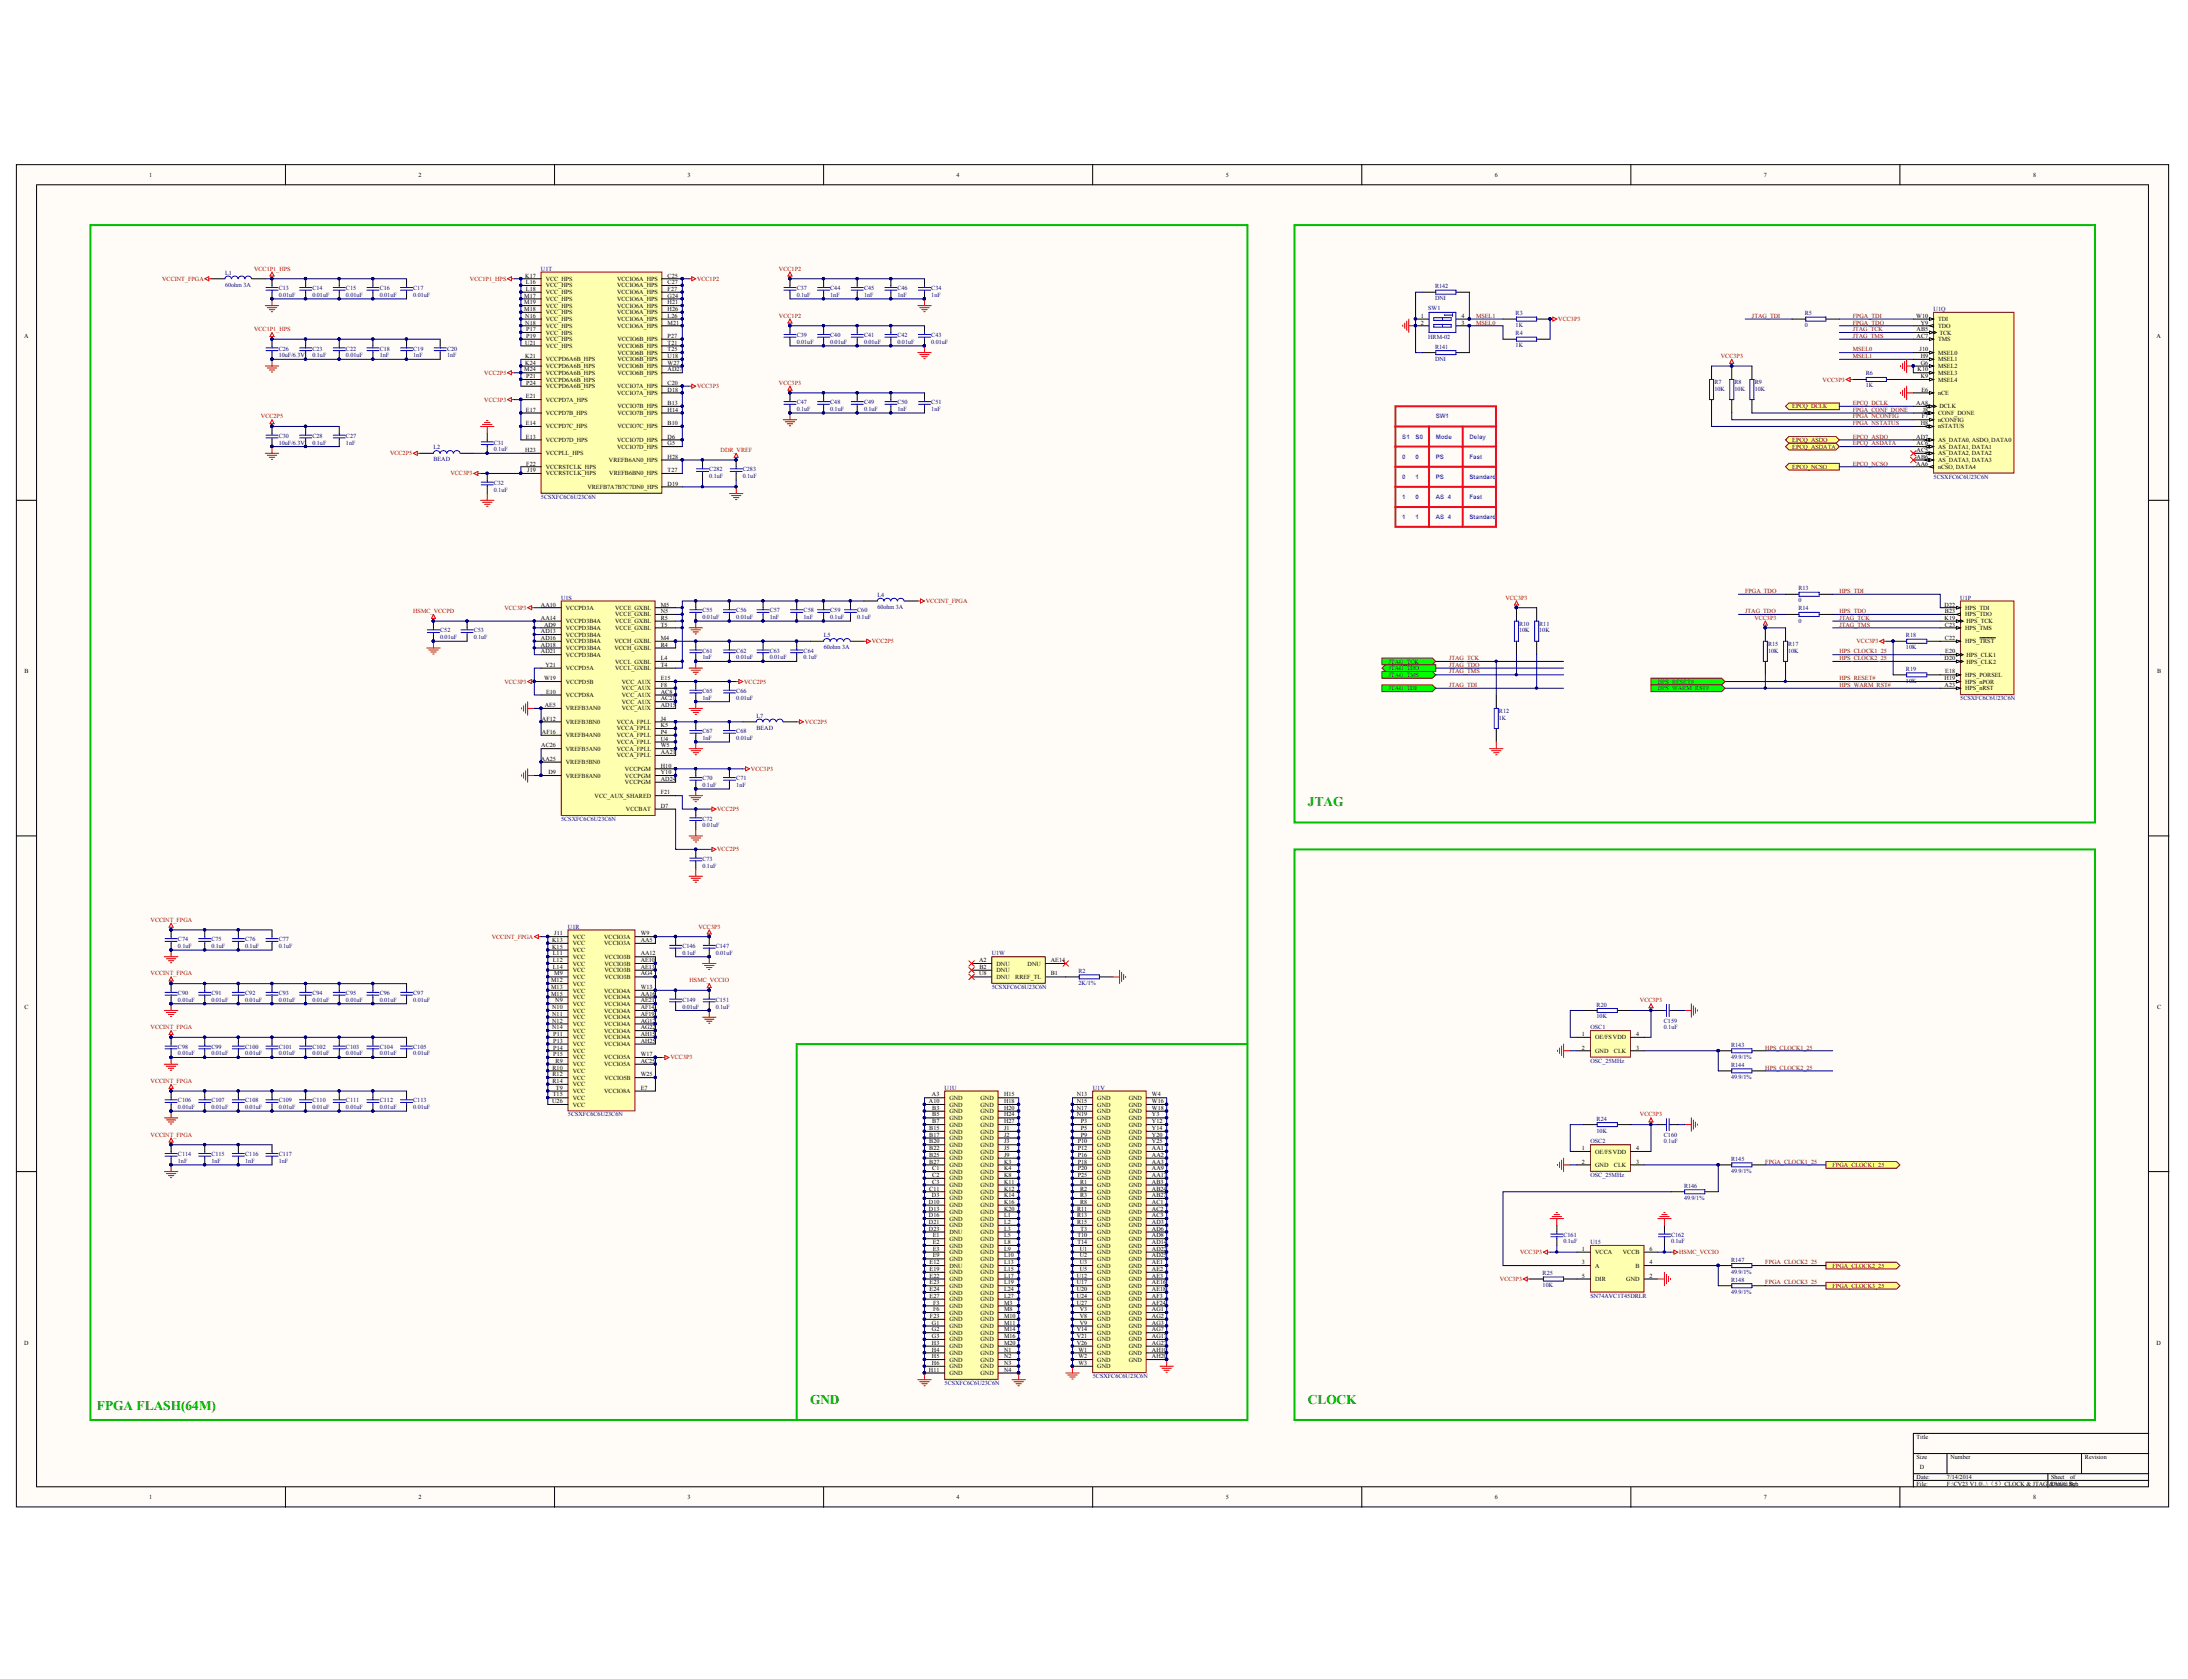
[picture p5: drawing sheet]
<svg xmlns="http://www.w3.org/2000/svg" width="270mm" height="207mm" viewBox="0 0 270 207" stroke-linecap="round" stroke-linejoin="round" font-family="sans-serif">
<defs><g id="words">
<g font-size="1.6" fill="#008000">
<text x="161.3" y="99.4">JTAG</text>
<text x="12" y="173.9">FPGA FLASH(64M)</text>
<text x="99.9" y="173.1">GND</text>
<text x="161.3" y="173.1">CLOCK</text>
</g>
<g font-size=".8">
<text x="18.4" y="21.8">1</text>
<text x="51.6" y="21.8">2</text>
<text x="84.8" y="21.8">3</text>
<text x="118" y="21.8">4</text>
<text x="151.2" y="21.8">5</text>
<text x="184.4" y="21.8">6</text>
<text x="217.6" y="21.8">7</text>
<text x="250.8" y="21.8">8</text>
<text x="64.8" y="34.2">K17</text>
<text x="64.9" y="35.1">L16</text>
<text x="64.9" y="35.9">L18</text>
<text x="67.3" y="34.6">VCC_HPS</text>
<text x="67.3" y="35.4">VCC_HPS</text>
<text x="76.1" y="34.6">VCCIO6A_HPS</text>
<text x="76.1" y="35.4">VCCIO6A_HPS</text>
<text x="82.4" y="34.2">C25</text>
<text x="82.4" y="35.1">C27</text>
<text x="82.4" y="35.9">F27</text>
<text x="3" y="41.7">A</text>
<text x="64.7" y="36.7">M17</text>
<text x="64.7" y="38.4">M18</text>
<text x="64.7" y="37.6">M19</text>
<text x="64.8" y="39.2">N16</text>
<text x="64.8" y="40">N18</text>
<text x="64.9" y="40.8">P17</text>
<text x="64.9" y="41.7">P19</text>
<text x="67.3" y="36.3">VCC_HPS</text>
<text x="67.3" y="37.1">VCC_HPS</text>
<text x="67.3" y="38.8">VCC_HPS</text>
<text x="67.3" y="37.9">VCC_HPS</text>
<text x="67.3" y="39.6">VCC_HPS</text>
<text x="67.3" y="40.4">VCC_HPS</text>
<text x="67.3" y="41.3">VCC_HPS</text>
<text x="76.1" y="36.3">VCCIO6A_HPS</text>
<text x="76.1" y="37.1">VCCIO6A_HPS</text>
<text x="76.1" y="37.9">VCCIO6A_HPS</text>
<text x="76.1" y="38.8">VCCIO6A_HPS</text>
<text x="76.1" y="39.6">VCCIO6A_HPS</text>
<text x="76.1" y="40.4">VCCIO6A_HPS</text>
<text x="82.4" y="36.7">G24</text>
<text x="82.4" y="37.6">H21</text>
<text x="82.4" y="38.4">H26</text>
<text x="82.4" y="39.2">L26</text>
<text x="82.4" y="40">M21</text>
<text x="82.4" y="41.7">P27</text>
<text x="175.2" y="39.2">1</text>
<text x="175.2" y="40">2</text>
<text x="180.2" y="39.2">4</text>
<text x="180.2" y="40">3</text>
<text x="236.4" y="39.2">W10</text>
<text x="236.4" y="40.8">AB5</text>
<text x="236.4" y="41.7">AC7</text>
<text x="236.9" y="40">Y9</text>
<text x="239.1" y="39.6">TDI</text>
<text x="239.1" y="40.4">TDO</text>
<text x="239.2" y="41.3">TCK</text>
<text x="266" y="41.7">A</text>
<text x="64.7" y="45.8">M24</text>
<text x="64.8" y="42.5">U21</text>
<text x="64.8" y="44.2">K21</text>
<text x="64.8" y="45">K24</text>
<text x="64.9" y="46.6">P21</text>
<text x="64.9" y="47.5">P24</text>
<text x="67.3" y="42.1">VCC_HPS</text>
<text x="67.3" y="42.9">VCC_HPS</text>
<text x="67.3" y="44.6">VCCPD6A6B_HPS</text>
<text x="67.3" y="45.4">VCCPD6A6B_HPS</text>
<text x="67.3" y="46.2">VCCPD6A6B_HPS</text>
<text x="67.3" y="47.1">VCCPD6A6B_HPS</text>
<text x="67.3" y="47.9">VCCPD6A6B_HPS</text>
<text x="76.1" y="47.9">VCCIO7A_HPS</text>
<text x="76.2" y="46.2">VCCIO6B_HPS</text>
<text x="76.2" y="42.1">VCCIO6B_HPS</text>
<text x="76.2" y="42.9">VCCIO6B_HPS</text>
<text x="76.2" y="43.7">VCCIO6B_HPS</text>
<text x="76.2" y="44.6">VCCIO6B_HPS</text>
<text x="76.2" y="45.4">VCCIO6B_HPS</text>
<text x="82.4" y="45.8">AD27</text>
<text x="82.4" y="47.5">C20</text>
<text x="82.4" y="42.5">T21</text>
<text x="82.4" y="43.3">T25</text>
<text x="82.4" y="44.2">U18</text>
<text x="82.4" y="45">W27</text>
<text x="236.5" y="45.8">K10</text>
<text x="236.8" y="43.3">J10</text>
<text x="236.9" y="45">G6</text>
<text x="236.9" y="44.2">H9</text>
<text x="236.9" y="46.6">K9</text>
<text x="239.1" y="42.1">TMS</text>
<text x="239.1" y="45.4">MSEL2</text>
<text x="239.1" y="44.6">MSEL1</text>
<text x="239.1" y="43.7">MSEL0</text>
<text x="239.1" y="47.1">MSEL4</text>
<text x="239.1" y="46.2">MSEL3</text>
<text x="64.9" y="50.8">E17</text>
<text x="64.9" y="49.1">E21</text>
<text x="64.9" y="52.5">E14</text>
<text x="67.3" y="51.2">VCCPD7B_HPS</text>
<text x="67.3" y="49.6">VCCPD7A_HPS</text>
<text x="67.3" y="52.8">VCCPD7C_HPS</text>
<text x="76.1" y="48.7">VCCIO7A_HPS</text>
<text x="76.2" y="52.8">VCCIO7C_HPS</text>
<text x="76.2" y="50.4">VCCIO7B_HPS</text>
<text x="76.2" y="51.2">VCCIO7B_HPS</text>
<text x="82.4" y="52.5">B10</text>
<text x="82.4" y="50">B13</text>
<text x="82.4" y="48.3">D18</text>
<text x="82.4" y="50.8">H14</text>
<text x="236.4" y="50">AA8</text>
<text x="236.9" y="52.5">H8</text>
<text x="237" y="48.3">E6</text>
<text x="237" y="51.6">F7</text>
<text x="237.2" y="50.8">J8</text>
<text x="239.1" y="48.7">nCE</text>
<text x="239.1" y="52">nCONFIG</text>
<text x="239.1" y="52.8">nSTATUS</text>
<text x="239.1" y="51.2">CONF_DONE</text>
<text x="239.2" y="50.4">DCLK</text>
<text x="64.8" y="55.7">H23</text>
<text x="64.9" y="54.1">E13</text>
<text x="64.9" y="57.4">F22</text>
<text x="65" y="58.2">J19</text>
<text x="67.3" y="54.5">VCCPD7D_HPS</text>
<text x="67.3" y="57.8">VCCRSTCLK_HPS</text>
<text x="67.3" y="56.2">VCCPLL_HPS</text>
<text x="67.3" y="58.6">VCCRSTCLK_HPS</text>
<text x="75.1" y="57">VREFB6AN0_HPS</text>
<text x="75.1" y="58.6">VREFB6BN0_HPS</text>
<text x="76.1" y="54.5">VCCIO7D_HPS</text>
<text x="76.1" y="55.3">VCCIO7D_HPS</text>
<text x="82.4" y="54.1">D6</text>
<text x="82.4" y="59.9">D19</text>
<text x="82.4" y="54.9">G5</text>
<text x="82.4" y="56.6">H28</text>
<text x="82.4" y="58.2">T27</text>
<text x="236.4" y="57.4">AA6</text>
<text x="236.4" y="54.1">AD7</text>
<text x="236.4" y="56.6">AB6</text>
<text x="236.4" y="55.7">AC5</text>
<text x="236.4" y="54.9">AC6</text>
<text x="239.1" y="57.8">nCSO, DATA4</text>
<text x="239.1" y="57">AS_DATA3, DATA3</text>
<text x="239.1" y="56.2">AS_DATA2, DATA2</text>
<text x="239.1" y="55.3">AS_DATA1, DATA1</text>
<text x="239.1" y="54.5">AS_DATA0, ASDO, DATA0</text>
<text x="72.5" y="60.3">VREFB7A7B7C7DN0_HPS</text>
<text x="66.7" y="74.8">AA10</text>
<text x="66.7" y="76.4">AA14</text>
<text x="67.1" y="77.3">AD9</text>
<text x="69.8" y="75.2">VCCPD3A</text>
<text x="69.8" y="76.9">VCCPD3B4A</text>
<text x="69.8" y="77.7">VCCPD3B4A</text>
<text x="75.9" y="75.2">VCCE_GXBL</text>
<text x="75.9" y="76">VCCE_GXBL</text>
<text x="75.9" y="76.9">VCCE_GXBL</text>
<text x="75.9" y="77.7">VCCE_GXBL</text>
<text x="81.5" y="74.8">M5</text>
<text x="81.5" y="75.6">N5</text>
<text x="81.5" y="76.4">R5</text>
<text x="81.5" y="77.3">T5</text>
<text x="239.9" y="74.8">D22</text>
<text x="239.9" y="76.4">K19</text>
<text x="239.9" y="75.6">B23</text>
<text x="239.9" y="77.3">C23</text>
<text x="242.4" y="76">HPS_TDO</text>
<text x="242.4" y="77.7">HPS_TMS</text>
<text x="242.4" y="75.2">HPS_TDI</text>
<text x="242.5" y="76.9">HPS_TCK</text>
<text x="3" y="83.1">B</text>
<text x="66.7" y="78.1">AD13</text>
<text x="66.7" y="78.9">AD16</text>
<text x="66.7" y="79.8">AD18</text>
<text x="66.7" y="80.6">AD21</text>
<text x="67.1" y="83.9">W19</text>
<text x="67.3" y="82.3">Y21</text>
<text x="69.8" y="78.5">VCCPD3B4A</text>
<text x="69.8" y="79.4">VCCPD3B4A</text>
<text x="69.8" y="80.2">VCCPD3B4A</text>
<text x="69.8" y="81">VCCPD3B4A</text>
<text x="69.8" y="82.6">VCCPD5A</text>
<text x="75.8" y="79.4">VCCH_GXBL</text>
<text x="75.8" y="80.2">VCCH_GXBL</text>
<text x="75.9" y="81.8">VCCL_GXBL</text>
<text x="75.9" y="82.6">VCCL_GXBL</text>
<text x="81.5" y="83.9">E15</text>
<text x="81.5" y="81.4">L4</text>
<text x="81.5" y="78.9">M4</text>
<text x="81.5" y="79.8">R4</text>
<text x="81.5" y="82.3">T4</text>
<text x="239.9" y="81.4">D20</text>
<text x="239.9" y="83.9">H19</text>
<text x="239.9" y="78.9">C22</text>
<text x="239.9" y="83.1">E18</text>
<text x="239.9" y="80.6">E20</text>
<text x="242.4" y="79.4">HPS_TRST</text>
<text x="242.4" y="83.5">HPS_PORSEL</text>
<text x="242.5" y="81.8">HPS_CLK2</text>
<text x="242.5" y="81">HPS_CLK1</text>
<text x="266.1" y="83.1">B</text>
<text x="66.8" y="88.9">AF12</text>
<text x="67.2" y="87.2">AE5</text>
<text x="67.4" y="85.5">E10</text>
<text x="69.8" y="87.6">VREFB3AN0</text>
<text x="69.8" y="89.3">VREFB3BN0</text>
<text x="69.8" y="86">VCCPD8A</text>
<text x="69.8" y="84.3">VCCPD5B</text>
<text x="76.1" y="89.3">VCCA_FPLL</text>
<text x="76.7" y="86">VCC_AUX</text>
<text x="76.7" y="86.8">VCC_AUX</text>
<text x="76.7" y="87.6">VCC_AUX</text>
<text x="76.7" y="84.3">VCC_AUX</text>
<text x="76.7" y="85.1">VCC_AUX</text>
<text x="81.5" y="85.5">AC8</text>
<text x="81.5" y="86.4">AC21</text>
<text x="81.5" y="87.2">AD15</text>
<text x="81.5" y="84.7">F8</text>
<text x="81.5" y="88.9">J4</text>
<text x="81.5" y="89.7">K5</text>
<text x="239.9" y="84.7">A23</text>
<text x="242.4" y="85.1">HPS_nRST</text>
<text x="242.4" y="84.3">HPS_nPOR</text>
<text x="66.7" y="93.8">AA25</text>
<text x="66.8" y="92.2">AC26</text>
<text x="66.8" y="90.5">AF16</text>
<text x="67.7" y="95.5">D9</text>
<text x="69.8" y="94.3">VREFB5BN0</text>
<text x="69.8" y="92.6">VREFB5AN0</text>
<text x="69.8" y="90.9">VREFB4AN0</text>
<text x="69.8" y="95.9">VREFB8AN0</text>
<text x="76.1" y="93.4">VCCA_FPLL</text>
<text x="76.1" y="90.1">VCCA_FPLL</text>
<text x="76.1" y="90.9">VCCA_FPLL</text>
<text x="76.1" y="91.8">VCCA_FPLL</text>
<text x="76.1" y="92.6">VCCA_FPLL</text>
<text x="77.1" y="95.1">VCCPGM</text>
<text x="77.1" y="95.9">VCCPGM</text>
<text x="81.5" y="93">AA21</text>
<text x="81.5" y="94.7">H10</text>
<text x="81.5" y="90.5">P4</text>
<text x="81.5" y="91.4">U4</text>
<text x="81.5" y="92.2">W5</text>
<text x="81.5" y="95.5">Y10</text>
<text x="73.3" y="98.4">VCC_AUX_SHARED</text>
<text x="77.1" y="96.7">VCCPGM</text>
<text x="77.2" y="100">VCCBAT</text>
<text x="81.5" y="96.3">AD24</text>
<text x="81.5" y="99.6">D7</text>
<text x="81.5" y="98">F21</text>
<text x="68.1" y="116.2">K13</text>
<text x="68.1" y="117">K15</text>
<text x="68.2" y="117.8">L11</text>
<text x="68.2" y="118.7">L12</text>
<text x="68.2" y="119.5">L14</text>
<text x="68.4" y="115.3">J11</text>
<text x="70.6" y="115.8">VCC</text>
<text x="70.6" y="116.6">VCC</text>
<text x="70.6" y="117.5">VCC</text>
<text x="70.6" y="118.3">VCC</text>
<text x="70.6" y="119.1">VCC</text>
<text x="70.6" y="119.9">VCC</text>
<text x="74.5" y="116.6">VCCIO3A</text>
<text x="74.5" y="115.8">VCCIO3A</text>
<text x="74.6" y="118.3">VCCIO3B</text>
<text x="74.6" y="119.1">VCCIO3B</text>
<text x="74.6" y="119.9">VCCIO3B</text>
<text x="79" y="116.2">AA5</text>
<text x="79" y="117.8">AA12</text>
<text x="79" y="118.7">AE10</text>
<text x="79" y="119.5">AE13</text>
<text x="79" y="115.3">W9</text>
<text x="120.8" y="118.7">A2</text>
<text x="120.8" y="119.5">B2</text>
<text x="122.9" y="119.1">DNU</text>
<text x="122.9" y="119.9">DNU</text>
<text x="126.7" y="119.1">DNU</text>
<text x="129.6" y="118.7">AE14</text>
<text x="3" y="124.5">C</text>
<text x="68" y="121.2">M12</text>
<text x="68" y="122">M13</text>
<text x="68" y="122.8">M15</text>
<text x="68.1" y="124.5">N10</text>
<text x="68.1" y="125.3">N11</text>
<text x="68.4" y="120.3">M9</text>
<text x="68.5" y="123.6">N9</text>
<text x="70.6" y="120.7">VCC</text>
<text x="70.6" y="121.6">VCC</text>
<text x="70.6" y="122.4">VCC</text>
<text x="70.6" y="123.2">VCC</text>
<text x="70.6" y="124.1">VCC</text>
<text x="70.6" y="124.9">VCC</text>
<text x="70.6" y="125.7">VCC</text>
<text x="74.5" y="123.2">VCCIO4A</text>
<text x="74.5" y="124.1">VCCIO4A</text>
<text x="74.5" y="124.9">VCCIO4A</text>
<text x="74.5" y="125.7">VCCIO4A</text>
<text x="74.5" y="122.4">VCCIO4A</text>
<text x="74.6" y="120.7">VCCIO3B</text>
<text x="79" y="122.8">AA16</text>
<text x="79" y="123.6">AE21</text>
<text x="79" y="124.5">AF14</text>
<text x="79" y="125.3">AF19</text>
<text x="79" y="120.3">AG4</text>
<text x="79" y="122">W13</text>
<text x="120.8" y="120.3">U8</text>
<text x="122.9" y="120.7">DNU</text>
<text x="125.2" y="120.7">RREF_TL</text>
<text x="129.6" y="120.3">B1</text>
<text x="266.1" y="124.5">C</text>
<text x="68.1" y="126.1">N12</text>
<text x="68.1" y="127">N14</text>
<text x="68.2" y="131.9">R10</text>
<text x="68.2" y="127.8">P11</text>
<text x="68.2" y="128.6">P13</text>
<text x="68.2" y="129.4">P14</text>
<text x="68.2" y="130.2">P15</text>
<text x="68.5" y="131.1">R9</text>
<text x="70.6" y="126.5">VCC</text>
<text x="70.6" y="127.4">VCC</text>
<text x="70.6" y="128.2">VCC</text>
<text x="70.6" y="129">VCC</text>
<text x="70.6" y="129.9">VCC</text>
<text x="70.6" y="130.7">VCC</text>
<text x="70.6" y="131.5">VCC</text>
<text x="74.5" y="131.5">VCCIO5A</text>
<text x="74.5" y="126.5">VCCIO4A</text>
<text x="74.5" y="127.4">VCCIO4A</text>
<text x="74.5" y="128.2">VCCIO4A</text>
<text x="74.5" y="129">VCCIO4A</text>
<text x="74.5" y="130.7">VCCIO5A</text>
<text x="79" y="131.1">AC25</text>
<text x="79" y="126.1">AG12</text>
<text x="79" y="127">AG22</text>
<text x="79" y="127.8">AH15</text>
<text x="79" y="128.6">AH25</text>
<text x="79" y="130.2">W17</text>
<text x="195.1" y="127.8">1</text>
<text x="195.1" y="129.4">2</text>
<text x="196.8" y="128.2">OE/FSVDD</text>
<text x="196.8" y="129.9">GND</text>
<text x="199.1" y="129.9">CLK</text>
<text x="201.8" y="129.4">3</text>
<text x="201.8" y="127.8">4</text>
<text x="68.1" y="136.1">U26</text>
<text x="68.2" y="132.7">R12</text>
<text x="68.2" y="133.6">R14</text>
<text x="68.2" y="135.2">T15</text>
<text x="68.6" y="134.4">T9</text>
<text x="70.6" y="132.4">VCC</text>
<text x="70.6" y="133.2">VCC</text>
<text x="70.6" y="134">VCC</text>
<text x="70.6" y="134.8">VCC</text>
<text x="70.6" y="135.6">VCC</text>
<text x="70.6" y="136.5">VCC</text>
<text x="74.5" y="134.8">VCCIO8A</text>
<text x="74.6" y="133.2">VCCIO5B</text>
<text x="79" y="134.4">E7</text>
<text x="79" y="132.7">W25</text>
<text x="114.6" y="136.1">A10</text>
<text x="115" y="135.2">A3</text>
<text x="115" y="136.9">B3</text>
<text x="115" y="137.7">B5</text>
<text x="117.1" y="135.6">GND</text>
<text x="117.1" y="136.5">GND</text>
<text x="117.1" y="137.3">GND</text>
<text x="120.9" y="135.6">GND</text>
<text x="120.9" y="136.5">GND</text>
<text x="120.9" y="137.3">GND</text>
<text x="123.8" y="135.2">H15</text>
<text x="123.8" y="136.1">H18</text>
<text x="123.8" y="136.9">H20</text>
<text x="123.8" y="137.7">H24</text>
<text x="132.8" y="135.2">N13</text>
<text x="132.8" y="136.1">N15</text>
<text x="132.8" y="136.9">N17</text>
<text x="132.8" y="137.7">N19</text>
<text x="135.3" y="135.6">GND</text>
<text x="135.3" y="136.5">GND</text>
<text x="135.3" y="137.3">GND</text>
<text x="139.2" y="135.6">GND</text>
<text x="139.2" y="136.5">GND</text>
<text x="139.2" y="137.3">GND</text>
<text x="142.1" y="135.2">W4</text>
<text x="142.1" y="136.1">W16</text>
<text x="142.1" y="136.9">W18</text>
<text x="142.1" y="137.7">Y3</text>
<text x="114.6" y="139.4">B15</text>
<text x="114.6" y="140.2">B17</text>
<text x="114.6" y="141">B20</text>
<text x="114.6" y="141.9">B22</text>
<text x="114.6" y="142.7">B25</text>
<text x="114.6" y="143.5">B27</text>
<text x="115" y="138.5">B7</text>
<text x="117.1" y="138.1">GND</text>
<text x="117.1" y="139">GND</text>
<text x="117.1" y="139.8">GND</text>
<text x="117.1" y="140.6">GND</text>
<text x="117.1" y="141.4">GND</text>
<text x="117.1" y="142.3">GND</text>
<text x="117.1" y="143.1">GND</text>
<text x="117.1" y="143.9">GND</text>
<text x="120.9" y="138.1">GND</text>
<text x="120.9" y="139">GND</text>
<text x="120.9" y="139.8">GND</text>
<text x="120.9" y="140.6">GND</text>
<text x="120.9" y="141.4">GND</text>
<text x="120.9" y="142.3">GND</text>
<text x="120.9" y="143.1">GND</text>
<text x="120.9" y="143.9">GND</text>
<text x="123.8" y="138.5">H27</text>
<text x="123.8" y="139.4">J1</text>
<text x="123.8" y="140.2">J2</text>
<text x="123.8" y="141">J3</text>
<text x="123.8" y="141.9">J5</text>
<text x="123.8" y="142.7">J9</text>
<text x="123.8" y="143.5">K3</text>
<text x="132.9" y="141">P10</text>
<text x="132.9" y="141.9">P12</text>
<text x="132.9" y="142.7">P16</text>
<text x="132.9" y="143.5">P18</text>
<text x="133.3" y="138.5">P3</text>
<text x="133.3" y="139.4">P5</text>
<text x="133.3" y="140.2">P9</text>
<text x="135.3" y="138.1">GND</text>
<text x="135.3" y="139">GND</text>
<text x="135.3" y="139.8">GND</text>
<text x="135.3" y="140.6">GND</text>
<text x="135.3" y="141.4">GND</text>
<text x="135.3" y="142.3">GND</text>
<text x="135.3" y="143.1">GND</text>
<text x="135.3" y="143.9">GND</text>
<text x="139.2" y="138.1">GND</text>
<text x="139.2" y="139">GND</text>
<text x="139.2" y="142.3">GND</text>
<text x="139.2" y="143.1">GND</text>
<text x="139.2" y="143.9">GND</text>
<text x="139.2" y="139.8">GND</text>
<text x="139.2" y="140.6">GND</text>
<text x="139.2" y="141.4">GND</text>
<text x="142.1" y="138.5">Y12</text>
<text x="142.1" y="141.9">AA1</text>
<text x="142.1" y="142.7">AA2</text>
<text x="142.1" y="143.5">AA3</text>
<text x="142.1" y="139.4">Y14</text>
<text x="142.1" y="140.2">Y20</text>
<text x="142.1" y="141">Y25</text>
<text x="195.1" y="141.9">1</text>
<text x="195.1" y="143.5">2</text>
<text x="196.8" y="142.3">OE/FSVDD</text>
<text x="196.8" y="143.9">GND</text>
<text x="199.1" y="143.9">CLK</text>
<text x="201.8" y="143.5">3</text>
<text x="201.8" y="141.9">4</text>
<text x="114.6" y="148.5">D10</text>
<text x="114.6" y="149.3">D13</text>
<text x="114.6" y="146.8">C11</text>
<text x="115" y="147.6">D3</text>
<text x="115" y="144.3">C1</text>
<text x="115" y="145.1">C2</text>
<text x="115" y="146">C3</text>
<text x="117.1" y="144.8">GND</text>
<text x="117.1" y="145.6">GND</text>
<text x="117.1" y="146.4">GND</text>
<text x="117.1" y="147.3">GND</text>
<text x="117.1" y="148.1">GND</text>
<text x="117.1" y="148.9">GND</text>
<text x="117.1" y="149.7">GND</text>
<text x="120.9" y="144.8">GND</text>
<text x="120.9" y="145.6">GND</text>
<text x="120.9" y="146.4">GND</text>
<text x="120.9" y="147.3">GND</text>
<text x="120.9" y="148.1">GND</text>
<text x="120.9" y="148.9">GND</text>
<text x="120.9" y="149.7">GND</text>
<text x="123.8" y="144.3">K4</text>
<text x="123.8" y="145.1">K8</text>
<text x="123.8" y="146">K11</text>
<text x="123.8" y="146.8">K12</text>
<text x="123.8" y="147.6">K14</text>
<text x="123.8" y="148.5">K16</text>
<text x="123.8" y="149.3">K20</text>
<text x="132.9" y="149.3">R11</text>
<text x="132.9" y="144.3">P20</text>
<text x="132.9" y="145.1">P25</text>
<text x="133.2" y="146">R1</text>
<text x="133.2" y="146.8">R2</text>
<text x="133.2" y="147.6">R3</text>
<text x="133.2" y="148.5">R8</text>
<text x="135.3" y="144.8">GND</text>
<text x="135.3" y="145.6">GND</text>
<text x="135.3" y="146.4">GND</text>
<text x="135.3" y="147.3">GND</text>
<text x="135.3" y="148.1">GND</text>
<text x="135.3" y="148.9">GND</text>
<text x="135.3" y="149.7">GND</text>
<text x="139.2" y="144.8">GND</text>
<text x="139.2" y="145.6">GND</text>
<text x="139.2" y="146.4">GND</text>
<text x="139.2" y="147.3">GND</text>
<text x="139.2" y="148.1">GND</text>
<text x="139.2" y="148.9">GND</text>
<text x="139.2" y="149.7">GND</text>
<text x="142.1" y="144.3">AA9</text>
<text x="142.1" y="145.1">AA17</text>
<text x="142.1" y="146">AB3</text>
<text x="142.1" y="146.8">AB24</text>
<text x="142.1" y="147.6">AB27</text>
<text x="142.1" y="148.5">AC1</text>
<text x="142.1" y="149.3">AC2</text>
<text x="114.6" y="150.1">D16</text>
<text x="114.6" y="151">D21</text>
<text x="114.6" y="151.8">D23</text>
<text x="114.7" y="155.9">E12</text>
<text x="115" y="152.6">E1</text>
<text x="115" y="153.4">E2</text>
<text x="115" y="154.3">E3</text>
<text x="115" y="155.1">E9</text>
<text x="117.1" y="150.5">GND</text>
<text x="117.1" y="151.4">GND</text>
<text x="117.1" y="152.2">DNU</text>
<text x="117.1" y="153">GND</text>
<text x="117.1" y="153.9">GND</text>
<text x="117.1" y="154.7">GND</text>
<text x="117.1" y="155.5">GND</text>
<text x="120.9" y="150.5">GND</text>
<text x="120.9" y="151.4">GND</text>
<text x="120.9" y="152.2">GND</text>
<text x="120.9" y="153">GND</text>
<text x="120.9" y="153.9">GND</text>
<text x="120.9" y="154.7">GND</text>
<text x="120.9" y="155.5">GND</text>
<text x="123.8" y="150.1">L1</text>
<text x="123.8" y="151">L2</text>
<text x="123.8" y="151.8">L3</text>
<text x="123.8" y="152.6">L5</text>
<text x="123.8" y="153.4">L8</text>
<text x="123.8" y="154.3">L9</text>
<text x="123.8" y="155.1">L10</text>
<text x="123.8" y="155.9">L13</text>
<text x="132.9" y="150.1">R13</text>
<text x="132.9" y="151">R15</text>
<text x="132.9" y="152.6">T10</text>
<text x="132.9" y="153.4">T14</text>
<text x="133.2" y="154.3">U1</text>
<text x="133.2" y="155.1">U2</text>
<text x="133.2" y="155.9">U3</text>
<text x="133.3" y="151.8">T3</text>
<text x="135.3" y="150.5">GND</text>
<text x="135.3" y="151.4">GND</text>
<text x="135.3" y="152.2">GND</text>
<text x="135.3" y="153">GND</text>
<text x="135.3" y="153.9">GND</text>
<text x="135.3" y="154.7">GND</text>
<text x="135.3" y="155.5">GND</text>
<text x="139.2" y="150.5">GND</text>
<text x="139.2" y="151.4">GND</text>
<text x="139.2" y="152.2">GND</text>
<text x="139.2" y="153">GND</text>
<text x="139.2" y="153.9">GND</text>
<text x="139.2" y="154.7">GND</text>
<text x="139.2" y="155.5">GND</text>
<text x="142.1" y="150.1">AC3</text>
<text x="142.1" y="151">AD3</text>
<text x="142.1" y="151.8">AD6</text>
<text x="142.1" y="152.6">AD8</text>
<text x="142.1" y="153.4">AD14</text>
<text x="142.1" y="154.3">AD22</text>
<text x="142.1" y="155.1">AD25</text>
<text x="142.1" y="155.9">AE1</text>
<text x="195.1" y="154.3">1</text>
<text x="195.1" y="155.9">3</text>
<text x="196.8" y="154.7">VCCA</text>
<text x="200.2" y="154.7">VCCB</text>
<text x="203.5" y="155.9">4</text>
<text x="203.5" y="154.3">6</text>
<text x="114.7" y="156.8">E19</text>
<text x="114.7" y="157.6">E22</text>
<text x="114.7" y="158.4">E23</text>
<text x="114.7" y="159.3">E24</text>
<text x="114.7" y="160.1">E27</text>
<text x="115.1" y="160.9">F3</text>
<text x="115.1" y="161.7">F6</text>
<text x="117.1" y="156.3">DNU</text>
<text x="117.1" y="157.2">GND</text>
<text x="117.1" y="158">GND</text>
<text x="117.1" y="158.8">GND</text>
<text x="117.1" y="159.7">GND</text>
<text x="117.1" y="160.5">GND</text>
<text x="117.1" y="161.3">GND</text>
<text x="120.9" y="156.3">GND</text>
<text x="120.9" y="157.2">GND</text>
<text x="120.9" y="158">GND</text>
<text x="120.9" y="158.8">GND</text>
<text x="120.9" y="159.7">GND</text>
<text x="120.9" y="160.5">GND</text>
<text x="120.9" y="161.3">GND</text>
<text x="123.8" y="156.8">L15</text>
<text x="123.8" y="157.6">L17</text>
<text x="123.8" y="158.4">L19</text>
<text x="123.8" y="159.3">L24</text>
<text x="123.8" y="160.1">L27</text>
<text x="123.8" y="160.9">M3</text>
<text x="123.8" y="161.7">M8</text>
<text x="132.8" y="157.6">U12</text>
<text x="132.8" y="158.4">U17</text>
<text x="132.8" y="159.3">U20</text>
<text x="132.8" y="160.1">U24</text>
<text x="132.8" y="160.9">U27</text>
<text x="133.2" y="156.8">U5</text>
<text x="133.2" y="161.7">V3</text>
<text x="135.3" y="156.3">GND</text>
<text x="135.3" y="157.2">GND</text>
<text x="135.3" y="158">GND</text>
<text x="135.3" y="158.8">GND</text>
<text x="135.3" y="159.7">GND</text>
<text x="135.3" y="160.5">GND</text>
<text x="135.3" y="161.3">GND</text>
<text x="139.2" y="156.3">GND</text>
<text x="139.2" y="157.2">GND</text>
<text x="139.2" y="158">GND</text>
<text x="139.2" y="158.8">GND</text>
<text x="139.2" y="159.7">GND</text>
<text x="139.2" y="160.5">GND</text>
<text x="139.2" y="161.3">GND</text>
<text x="142.1" y="156.8">AE2</text>
<text x="142.1" y="157.6">AE3</text>
<text x="142.1" y="158.4">AE16</text>
<text x="142.1" y="159.3">AE18</text>
<text x="142.1" y="160.1">AF3</text>
<text x="142.1" y="160.9">AF24</text>
<text x="142.1" y="161.7">AG1</text>
<text x="195.1" y="157.6">5</text>
<text x="196.8" y="156.3">A</text>
<text x="196.8" y="158">DIR</text>
<text x="200.6" y="158">GND</text>
<text x="201.7" y="156.3">B</text>
<text x="203.5" y="157.6">2</text>
<text x="3" y="165.9">D</text>
<text x="114.7" y="162.5">F23</text>
<text x="115" y="163.4">G1</text>
<text x="115" y="164.2">G2</text>
<text x="115" y="165">G3</text>
<text x="115" y="165.9">H3</text>
<text x="115" y="166.7">H4</text>
<text x="115" y="167.5">H5</text>
<text x="117.1" y="162.2">GND</text>
<text x="117.1" y="163">GND</text>
<text x="117.1" y="163.8">GND</text>
<text x="117.1" y="164.6">GND</text>
<text x="117.1" y="165.4">GND</text>
<text x="117.1" y="166.3">GND</text>
<text x="117.1" y="167.1">GND</text>
<text x="117.1" y="167.9">GND</text>
<text x="120.9" y="162.2">GND</text>
<text x="120.9" y="163">GND</text>
<text x="120.9" y="163.8">GND</text>
<text x="120.9" y="164.6">GND</text>
<text x="120.9" y="165.4">GND</text>
<text x="120.9" y="166.3">GND</text>
<text x="120.9" y="167.1">GND</text>
<text x="120.9" y="167.9">GND</text>
<text x="123.8" y="162.5">M10</text>
<text x="123.8" y="163.4">M11</text>
<text x="123.8" y="164.2">M14</text>
<text x="123.8" y="165">M16</text>
<text x="123.8" y="165.9">M20</text>
<text x="123.8" y="166.7">N1</text>
<text x="123.8" y="167.5">N2</text>
<text x="132.8" y="164.2">V14</text>
<text x="132.8" y="165">V21</text>
<text x="132.8" y="165.9">V26</text>
<text x="133" y="166.7">W1</text>
<text x="133" y="167.5">W2</text>
<text x="133.2" y="162.5">V8</text>
<text x="133.2" y="163.4">V9</text>
<text x="135.3" y="162.2">GND</text>
<text x="135.3" y="163">GND</text>
<text x="135.3" y="163.8">GND</text>
<text x="135.3" y="164.6">GND</text>
<text x="135.3" y="165.4">GND</text>
<text x="135.3" y="166.3">GND</text>
<text x="135.3" y="167.1">GND</text>
<text x="135.3" y="167.9">GND</text>
<text x="139.2" y="162.2">GND</text>
<text x="139.2" y="163">GND</text>
<text x="139.2" y="163.8">GND</text>
<text x="139.2" y="164.6">GND</text>
<text x="139.2" y="165.4">GND</text>
<text x="139.2" y="166.3">GND</text>
<text x="139.2" y="167.1">GND</text>
<text x="139.2" y="167.9">GND</text>
<text x="142.1" y="162.5">AG2</text>
<text x="142.1" y="163.4">AG3</text>
<text x="142.1" y="164.2">AG7</text>
<text x="142.1" y="165">AG17</text>
<text x="142.1" y="165.9">AG27</text>
<text x="142.1" y="166.7">AH10</text>
<text x="142.1" y="167.5">AH20</text>
<text x="266" y="165.9">D</text>
<text x="114.6" y="169.2">H11</text>
<text x="115" y="168.3">H6</text>
<text x="117.1" y="168.8">GND</text>
<text x="117.1" y="169.6">GND</text>
<text x="120.9" y="168.8">GND</text>
<text x="120.9" y="169.6">GND</text>
<text x="123.8" y="168.3">N3</text>
<text x="123.8" y="169.2">N4</text>
<text x="133" y="168.3">W3</text>
<text x="135.3" y="168.8">GND</text>
<text x="236.4" y="177.4">Title</text>
<text x="236.4" y="179.9">Size</text>
<text x="240.6" y="179.9">Number</text>
<text x="257.2" y="179.9">Revision</text>
<text x="18.4" y="184.9">1</text>
<text x="51.6" y="184.9">2</text>
<text x="84.8" y="184.9">3</text>
<text x="118" y="184.9">4</text>
<text x="151.2" y="184.9">5</text>
<text x="184.4" y="184.9">6</text>
<text x="217.6" y="184.9">7</text>
<text x="236.4" y="182.4">Date:</text>
<text x="236.4" y="183.2">File:</text>
<text x="236.8" y="181.2">D</text>
<text x="240.1" y="182.4">7/14/2014</text>
<text x="240.1" y="183.2">F:\CV23 V1.0\..\（5）CLOCK &amp; JTAG &amp;Drawn By:</text>
<text x="250.8" y="184.9">8</text>
<text x="253" y="182.4">Sheet</text>
<text x="253.5" y="183.2">VCC.Sch</text>
<text x="255.4" y="182.4">of</text>
</g>
<g font-size=".8" fill="#bf0000">
<text x="20" y="34.6">VCCINT_FPGA</text>
<text x="31.3" y="33.4">VCC1P1_HPS</text>
<text x="58" y="34.6">VCC1P1_HPS</text>
<text x="86" y="34.6">VCC1P2</text>
<text x="96.1" y="33.4">VCC1P2</text>
<text x="31.3" y="40.8">VCC1P1_HPS</text>
<text x="96.1" y="39.2">VCC1P2</text>
<text x="192.2" y="39.6">VCC3P3</text>
<text x="59.7" y="46.2">VCC2P5</text>
<text x="86" y="47.9">VCC3P3</text>
<text x="96.1" y="47.5">VCC3P3</text>
<text x="212.3" y="44.2">VCC3P3</text>
<text x="224.8" y="47.1">VCC3P3</text>
<text x="32.2" y="51.6">VCC2P5</text>
<text x="59.7" y="49.6">VCC3P3</text>
<text x="48.1" y="56.2">VCC2P5</text>
<text x="55.6" y="58.6">VCC3P3</text>
<text x="88.9" y="55.7">DDR_VREF</text>
<text x="51" y="75.6">HSMC_VCCPD</text>
<text x="62.2" y="75.2">VCC3P3</text>
<text x="114.2" y="74.4">VCCINT_FPGA</text>
<text x="185.7" y="74">VCC3P3</text>
<text x="216.4" y="76.4">VCC3P3</text>
<text x="107.5" y="79.4">VCC2P5</text>
<text x="229" y="79.4">VCC3P3</text>
<text x="62.2" y="84.3">VCC3P3</text>
<text x="91.8" y="84.3">VCC2P5</text>
<text x="99.3" y="89.3">VCC2P5</text>
<text x="92.6" y="95.1">VCC3P3</text>
<text x="88.5" y="100">VCC2P5</text>
<text x="88.5" y="105">VCC2P5</text>
<text x="18.6" y="113.7">VCCINT_FPGA</text>
<text x="60.7" y="115.8">VCCINT_FPGA</text>
<text x="86.1" y="114.5">VCC3P3</text>
<text x="18.6" y="120.3">VCCINT_FPGA</text>
<text x="85" y="121.2">HSMC_VCCIO</text>
<text x="202.3" y="123.6">VCC3P3</text>
<text x="18.6" y="127">VCCINT_FPGA</text>
<text x="82.7" y="130.7">VCC3P3</text>
<text x="18.6" y="133.6">VCCINT_FPGA</text>
<text x="202.3" y="137.7">VCC3P3</text>
<text x="18.6" y="140.2">VCCINT_FPGA</text>
<text x="187.5" y="154.7">VCC3P3</text>
<text x="207.1" y="154.7">HSMC_VCCIO</text>
<text x="185" y="158">VCC3P3</text>
</g>
<g font-size=".8" fill="#000080">
<text x="27.8" y="33.9">L1</text>
<text x="27.8" y="35.4">60ohm 3A</text>
<text x="34.4" y="35.8">C13</text>
<text x="38.5" y="35.8">C14</text>
<text x="42.7" y="35.8">C15</text>
<text x="46.8" y="35.8">C16</text>
<text x="51" y="35.8">C17</text>
<text x="66.7" y="33.4">U1T</text>
<text x="98.3" y="35.8">C37</text>
<text x="102.4" y="35.8">C44</text>
<text x="106.6" y="35.8">C45</text>
<text x="110.7" y="35.8">C46</text>
<text x="114.9" y="35.8">C34</text>
<text x="177" y="35.5">R142</text>
<text x="34.4" y="36.6">0.01uF</text>
<text x="38.5" y="36.6">0.01uF</text>
<text x="42.7" y="36.6">0.01uF</text>
<text x="46.8" y="36.6">0.01uF</text>
<text x="51" y="36.6">0.01uF</text>
<text x="98.3" y="36.6">0.1uF</text>
<text x="98.3" y="41.6">C39</text>
<text x="102.4" y="41.6">C40</text>
<text x="102.4" y="36.6">1nF</text>
<text x="106.6" y="41.6">C41</text>
<text x="106.6" y="36.6">1nF</text>
<text x="110.7" y="41.6">C42</text>
<text x="110.7" y="36.6">1nF</text>
<text x="114.9" y="36.6">1nF</text>
<text x="114.9" y="41.6">C43</text>
<text x="176.2" y="38.3">SW1</text>
<text x="176.2" y="41.8">HRM-02</text>
<text x="177" y="37">DNI</text>
<text x="186.9" y="38.9">R3</text>
<text x="186.9" y="40.3">1K</text>
<text x="186.9" y="41.3">R4</text>
<text x="222.6" y="38.9">R5</text>
<text x="222.6" y="40.3">0</text>
<text x="238.5" y="38.4">U1Q</text>
<text x="34.4" y="43.2">C26</text>
<text x="34.4" y="44.1">10uF/6.3V</text>
<text x="38.5" y="43.2">C23</text>
<text x="38.5" y="44.1">0.1uF</text>
<text x="42.7" y="43.2">C22</text>
<text x="42.7" y="44.1">0.01uF</text>
<text x="46.8" y="43.2">C18</text>
<text x="46.8" y="44.1">1nF</text>
<text x="51" y="43.2">C19</text>
<text x="51" y="44.1">1nF</text>
<text x="55.1" y="43.2">C20</text>
<text x="55.1" y="44.1">1nF</text>
<text x="98.3" y="42.4">0.01uF</text>
<text x="102.4" y="42.4">0.01uF</text>
<text x="106.6" y="42.4">0.01uF</text>
<text x="110.7" y="42.4">0.01uF</text>
<text x="114.9" y="42.4">0.01uF</text>
<text x="177" y="43">R141</text>
<text x="177" y="44.5">DNI</text>
<text x="186.9" y="42.8">1K</text>
<text x="211.5" y="47.4">R7</text>
<text x="213.9" y="47.4">R8</text>
<text x="216.4" y="47.4">R9</text>
<text x="230.1" y="46.3">R6</text>
<text x="230.1" y="47.8">1K</text>
<text x="98.3" y="49.9">C47</text>
<text x="98.3" y="50.7">0.1uF</text>
<text x="102.4" y="49.9">C48</text>
<text x="102.4" y="50.7">0.1uF</text>
<text x="106.6" y="49.9">C49</text>
<text x="106.6" y="50.7">0.1uF</text>
<text x="110.7" y="49.9">C50</text>
<text x="110.7" y="50.7">1nF</text>
<text x="114.9" y="49.9">C51</text>
<text x="114.9" y="50.7">1nF</text>
<text x="211.5" y="48.2">10K</text>
<text x="213.9" y="48.2">10K</text>
<text x="216.4" y="48.2">10K</text>
<text x="34.4" y="54">C30</text>
<text x="34.4" y="54.9">10uF/6.3V</text>
<text x="38.5" y="54">C28</text>
<text x="38.5" y="54.9">0.1uF</text>
<text x="42.7" y="54">C27</text>
<text x="42.7" y="54.9">1nF</text>
<text x="53.5" y="55.4">L2</text>
<text x="53.5" y="56.9">BEAD</text>
<text x="60.9" y="59.8">C32</text>
<text x="60.9" y="54.9">C31</text>
<text x="60.9" y="55.7">0.1uF</text>
<text x="87.5" y="58.1">C282</text>
<text x="87.5" y="59">0.1uF</text>
<text x="91.6" y="58.1">C283</text>
<text x="91.6" y="59">0.1uF</text>
<text x="238.5" y="59.1">5CSXFC6C6U23C6N</text>
<text x="60.9" y="60.6">0.1uF</text>
<text x="66.7" y="61.5">5CSXFC6C6U23C6N</text>
<text x="69.2" y="74">U1S</text>
<text x="86.6" y="75.5">C55</text>
<text x="86.6" y="76.4">0.01uF</text>
<text x="90.8" y="75.5">C56</text>
<text x="90.8" y="76.4">0.01uF</text>
<text x="94.9" y="75.5">C57</text>
<text x="94.9" y="76.4">1nF</text>
<text x="99.1" y="75.5">C58</text>
<text x="99.1" y="76.4">1nF</text>
<text x="102.4" y="75.5">C59</text>
<text x="102.4" y="76.4">0.1uF</text>
<text x="105.7" y="75.5">C60</text>
<text x="105.7" y="76.4">0.1uF</text>
<text x="108.2" y="73.6">L4</text>
<text x="108.2" y="75.1">60ohm 3A</text>
<text x="187.4" y="77.2">R10</text>
<text x="189.9" y="77.2">R11</text>
<text x="221.8" y="72.8">R13</text>
<text x="221.8" y="74.3">0</text>
<text x="221.8" y="75.3">R14</text>
<text x="221.8" y="76.8">0</text>
<text x="241.8" y="74">U1P</text>
<text x="54.3" y="78">C52</text>
<text x="54.3" y="78.8">0.01uF</text>
<text x="58.4" y="78">C53</text>
<text x="58.4" y="78.8">0.1uF</text>
<text x="86.6" y="80.5">C61</text>
<text x="86.6" y="81.3">1nF</text>
<text x="90.8" y="80.5">C62</text>
<text x="90.8" y="81.3">0.01uF</text>
<text x="94.9" y="80.5">C63</text>
<text x="94.9" y="81.3">0.01uF</text>
<text x="99.1" y="80.5">C64</text>
<text x="99.1" y="81.3">0.1uF</text>
<text x="101.6" y="78.6">L5</text>
<text x="101.6" y="80.1">60ohm 3A</text>
<text x="187.4" y="78">10K</text>
<text x="189.9" y="78">10K</text>
<text x="218.1" y="79.7">R15</text>
<text x="218.1" y="80.5">10K</text>
<text x="220.6" y="79.7">R17</text>
<text x="220.6" y="80.5">10K</text>
<text x="235.1" y="78.6">R18</text>
<text x="235.1" y="80.1">10K</text>
<text x="235.1" y="82.7">R19</text>
<text x="86.6" y="85.5">C65</text>
<text x="86.6" y="86.3">1nF</text>
<text x="90.8" y="85.5">C66</text>
<text x="90.8" y="86.3">0.01uF</text>
<text x="93.3" y="88.5">L7</text>
<text x="184.9" y="87.9">R12</text>
<text x="184.9" y="88.8">1K</text>
<text x="235.1" y="84.2">10K</text>
<text x="241.8" y="86.4">5CSXFC6C6U23C6N</text>
<text x="86.6" y="90.4">C67</text>
<text x="86.6" y="91.3">1nF</text>
<text x="90.8" y="90.4">C68</text>
<text x="90.8" y="91.3">0.01uF</text>
<text x="93.3" y="90">BEAD</text>
<text x="69.2" y="101.3">5CSXFC6C6U23C6N</text>
<text x="86.6" y="101.2">C72</text>
<text x="86.6" y="96.2">C70</text>
<text x="86.6" y="97.1">0.1uF</text>
<text x="90.8" y="96.2">C71</text>
<text x="90.8" y="97.1">1nF</text>
<text x="86.6" y="106.2">C73</text>
<text x="86.6" y="107">0.1uF</text>
<text x="86.6" y="102">0.01uF</text>
<text x="21.9" y="116.1">C74</text>
<text x="21.9" y="116.9">0.1uF</text>
<text x="26.1" y="116.1">C75</text>
<text x="26.1" y="116.9">0.1uF</text>
<text x="30.2" y="116.1">C76</text>
<text x="30.2" y="116.9">0.1uF</text>
<text x="34.4" y="116.1">C77</text>
<text x="34.4" y="116.9">0.1uF</text>
<text x="70.1" y="114.5">U1R</text>
<text x="84.2" y="116.9">C146</text>
<text x="84.2" y="117.7">0.1uF</text>
<text x="88.3" y="116.9">C147</text>
<text x="88.3" y="117.7">0.01uF</text>
<text x="122.3" y="117.8">U1W</text>
<text x="133" y="120">R2</text>
<text x="21.9" y="122.7">C90</text>
<text x="21.9" y="123.6">0.01uF</text>
<text x="26.1" y="122.7">C91</text>
<text x="26.1" y="123.6">0.01uF</text>
<text x="30.2" y="122.7">C92</text>
<text x="30.2" y="123.6">0.01uF</text>
<text x="34.4" y="122.7">C93</text>
<text x="34.4" y="123.6">0.01uF</text>
<text x="38.5" y="122.7">C94</text>
<text x="38.5" y="123.6">0.01uF</text>
<text x="42.7" y="122.7">C95</text>
<text x="42.7" y="123.6">0.01uF</text>
<text x="46.8" y="122.7">C96</text>
<text x="46.8" y="123.6">0.01uF</text>
<text x="51" y="122.7">C97</text>
<text x="51" y="123.6">0.01uF</text>
<text x="84.2" y="123.6">C149</text>
<text x="84.2" y="124.4">0.01uF</text>
<text x="88.3" y="123.6">C151</text>
<text x="88.3" y="124.4">0.1uF</text>
<text x="122.3" y="122">5CSXFC6C6U23C6N</text>
<text x="133" y="121.5">2K/1%</text>
<text x="196.9" y="124.1">R20</text>
<text x="196.9" y="125.6">10K</text>
<text x="21.9" y="129.4">C98</text>
<text x="21.9" y="130.2">0.01uF</text>
<text x="26.1" y="129.4">C99</text>
<text x="26.1" y="130.2">0.01uF</text>
<text x="30.2" y="129.4">C100</text>
<text x="30.2" y="130.2">0.01uF</text>
<text x="34.4" y="129.4">C101</text>
<text x="34.4" y="130.2">0.01uF</text>
<text x="38.5" y="129.4">C102</text>
<text x="38.5" y="130.2">0.01uF</text>
<text x="42.7" y="129.4">C103</text>
<text x="42.7" y="130.2">0.01uF</text>
<text x="46.8" y="129.4">C104</text>
<text x="46.8" y="130.2">0.01uF</text>
<text x="51" y="129.4">C105</text>
<text x="51" y="130.2">0.01uF</text>
<text x="196.2" y="127">OSC1</text>
<text x="196.2" y="131.1">OSC_25MHz</text>
<text x="205.2" y="126.1">C159</text>
<text x="205.2" y="127">0.1uF</text>
<text x="213.5" y="129.1">R143</text>
<text x="213.5" y="130.6">49.9/1%</text>
<text x="213.5" y="131.6">R144</text>
<text x="21.9" y="136">C106</text>
<text x="21.9" y="136.8">0.01uF</text>
<text x="26.1" y="136">C107</text>
<text x="26.1" y="136.8">0.01uF</text>
<text x="30.2" y="136">C108</text>
<text x="30.2" y="136.8">0.01uF</text>
<text x="34.4" y="136">C109</text>
<text x="34.4" y="136.8">0.01uF</text>
<text x="38.5" y="136">C110</text>
<text x="38.5" y="136.8">0.01uF</text>
<text x="42.7" y="136">C111</text>
<text x="42.7" y="136.8">0.01uF</text>
<text x="46.8" y="136">C112</text>
<text x="46.8" y="136.8">0.01uF</text>
<text x="51" y="136">C113</text>
<text x="51" y="136.8">0.01uF</text>
<text x="70.1" y="137.7">5CSXFC6C6U23C6N</text>
<text x="116.5" y="134.4">U1U</text>
<text x="134.8" y="134.4">U1V</text>
<text x="213.5" y="133.1">49.9/1%</text>
<text x="21.9" y="142.6">C114</text>
<text x="21.9" y="143.4">1nF</text>
<text x="26.1" y="142.6">C115</text>
<text x="26.1" y="143.4">1nF</text>
<text x="30.2" y="142.6">C116</text>
<text x="30.2" y="143.4">1nF</text>
<text x="34.4" y="142.6">C117</text>
<text x="34.4" y="143.4">1nF</text>
<text x="196.2" y="141">OSC2</text>
<text x="196.9" y="138.2">R24</text>
<text x="196.9" y="139.7">10K</text>
<text x="205.2" y="140.2">C160</text>
<text x="205.2" y="141">0.1uF</text>
<text x="213.5" y="143.2">R145</text>
<text x="196.2" y="145.1">OSC_25MHz</text>
<text x="207.7" y="146.5">R146</text>
<text x="207.7" y="148">49.9/1%</text>
<text x="213.5" y="144.7">49.9/1%</text>
<text x="192.8" y="152.5">C161</text>
<text x="192.8" y="153.4">0.1uF</text>
<text x="196.2" y="153.4">U15</text>
<text x="206.1" y="152.5">C162</text>
<text x="206.1" y="153.4">0.1uF</text>
<text x="213.5" y="155.6">R147</text>
<text x="190.3" y="157.3">R25</text>
<text x="190.3" y="158.7">10K</text>
<text x="196.2" y="160.1">SN74AVC1T45DRLR</text>
<text x="213.5" y="157.1">49.9/1%</text>
<text x="213.5" y="158.1">R148</text>
<text x="213.5" y="159.6">49.9/1%</text>
<text x="116.5" y="170.8">5CSXFC6C6U23C6N</text>
<text x="134.8" y="170">5CSXFC6C6U23C6N</text>
</g>
<g font-size=".8" fill="#800000">
<text x="182.1" y="40">MSEL0</text>
<text x="182.1" y="39.2">MSEL1</text>
<text x="216.1" y="39.2">JTAG_TDI</text>
<text x="228.5" y="39.2">FPGA_TDI</text>
<text x="228.5" y="40">FPGA_TDO</text>
<text x="228.5" y="40.8">JTAG_TCK</text>
<text x="228.5" y="41.7">JTAG_TMS</text>
<text x="228.5" y="43.3">MSEL0</text>
<text x="228.5" y="44.2">MSEL1</text>
<text x="221.1" y="50.4">EPCQ_DCLK</text>
<text x="228.5" y="50">EPCQ_DCLK</text>
<text x="228.5" y="50.8">FPGA_CONF_DONE</text>
<text x="228.5" y="51.6">FPGA_NCONFIG</text>
<text x="228.5" y="52.5">FPGA_NSTATUS</text>
<text x="221.1" y="54.5">EPCQ_ASDO</text>
<text x="221.1" y="57.8">EPCQ_NCSO</text>
<text x="221.1" y="55.3">EPCQ_ASDATA</text>
<text x="228.5" y="54.9">EPCQ_ASDATA</text>
<text x="228.5" y="57.4">EPCQ_NCSO</text>
<text x="228.5" y="54.1">EPCQ_ASDO</text>
<text x="215.3" y="73.1">FPGA_TDO</text>
<text x="215.3" y="75.6">JTAG_TDO</text>
<text x="226.9" y="73.1">HPS_TDI</text>
<text x="226.9" y="75.6">HPS_TDO</text>
<text x="226.9" y="76.4">JTAG_TCK</text>
<text x="226.9" y="77.3">JTAG_TMS</text>
<text x="171.3" y="82.6">JTAG_TDO</text>
<text x="171.3" y="81.8">JTAG_TCK</text>
<text x="171.3" y="83.5">JTAG_TMS</text>
<text x="178.7" y="81.4">JTAG_TCK</text>
<text x="178.7" y="82.3">JTAG_TDO</text>
<text x="178.7" y="83.1">JTAG_TMS</text>
<text x="226.9" y="80.6">HPS_CLOCK1_25</text>
<text x="226.9" y="83.9">HPS_RESET#</text>
<text x="226.9" y="81.4">HPS_CLOCK2_25</text>
<text x="171.3" y="85.1">JTAG_TDI</text>
<text x="178.7" y="84.7">JTAG_TDI</text>
<text x="204.5" y="84.3">HPS_RESET#</text>
<text x="204.5" y="85.1">HPS_WARM_RST#</text>
<text x="226.9" y="84.7">HPS_WARM_RST#</text>
<text x="217.7" y="129.4">HPS_CLOCK1_25</text>
<text x="217.7" y="131.9">HPS_CLOCK2_25</text>
<text x="217.7" y="143.5">FPGA_CLOCK1_25</text>
<text x="226" y="143.9">FPGA_CLOCK1_25</text>
<text x="217.7" y="155.9">FPGA_CLOCK2_25</text>
<text x="217.7" y="158.4">FPGA_CLOCK3_25</text>
<text x="226" y="156.3">FPGA_CLOCK2_25</text>
<text x="226" y="158.8">FPGA_CLOCK3_25</text>
</g>
<g font-size=".8" fill="#0082ff">
<text x="177.1" y="51.6">SW1</text>
<text x="173" y="54.1">S1</text>
<text x="173" y="56.6">0</text>
<text x="173" y="59.1">0</text>
<text x="174.6" y="54.1">S0</text>
<text x="174.6" y="56.6">0</text>
<text x="174.6" y="59.1">1</text>
<text x="177.1" y="54.1">Mode</text>
<text x="177.1" y="56.6">PS</text>
<text x="177.1" y="59.1">PS</text>
<text x="181.3" y="54.1">Delay</text>
<text x="181.3" y="56.6">Fast</text>
<text x="181.3" y="59.1">Standard</text>
<text x="173" y="64">1</text>
<text x="173" y="61.5">1</text>
<text x="174.6" y="61.5">0</text>
<text x="174.6" y="64">1</text>
<text x="177.1" y="61.5">AS¡Á 4</text>
<text x="177.1" y="64">AS¡Á 4</text>
<text x="181.3" y="61.5">Fast</text>
<text x="181.3" y="64">Standard</text>
</g>
</g></defs>
<g fill="#fffcf8" stroke="#000" stroke-width=".12">
<path d="M2 20.3h265.5v165.6h-265.5z"/>
<path d="M4.5 22.8h260.5v160.6h-260.5z"/>
</g>
<g fill="none" stroke="#000" stroke-width=".12">
<path d="M35.2 20.3v2.5M68.4 20.3v2.5M101.6 20.3v2.5M134.8 20.3v2.5M168 20.3v2.5M201.2 20.3v2.5M234.3 20.3v2.5M2 61.7h2.5M265 61.7h2.5M2 103.1h2.5M265 103.1h2.5M2 144.5h2.5"/>
<path d="M265 144.5h2.5M236 179.3h29M240.1 179.3v2.5M256.7 179.3v2.5M265 176.8h-29v6.6M35.2 183.4v2.5M68.4 183.4v2.5M101.6 183.4v2.5M134.8 183.4v2.5M168 183.4v2.5M201.2 183.4v2.5M234.3 183.4v2.5"/>
<path d="M236 181.8h29M236 182.6h29M252.6 181.8v1.6"/>
</g>
<path d="M116.5 134.6h6.6v35.5h-6.6z" fill="#ffffb0" stroke="#800000" stroke-width=".12"/>
<g fill="none" stroke="#000" stroke-width=".12">
<path d="M114 135.4h2.5M114 136.2h2.5M114 137h2.5M114 137.9h2.5M114 138.7h2.5M114 139.5h2.5M123.2 135.4h2.4M123.2 136.2h2.4M123.2 137h2.4M123.2 137.9h2.4M123.2 138.7h2.4M123.2 139.5h2.4"/>
<path d="M114 140.4h2.5M114 141.2h2.5M114 142h2.5M114 142.8h2.5M114 143.7h2.5M114 144.5h2.5M114 145.3h2.5M114 146.2h2.5M114 147h2.5M114 147.8h2.5M114 148.6h2.5M114 149.5h2.5"/>
<path d="M114 150.3h2.5M114 151.1h2.5M114 152h2.5M114 152.8h2.5M114 153.6h2.5M114 154.4h2.5M114 155.3h2.5M114 156.1h2.5M114 156.9h2.5M114 157.7h2.5M114 158.6h2.5M114 159.4h2.5"/>
<path d="M123.2 140.4h2.4M123.2 141.2h2.4M123.2 142h2.4M123.2 142.8h2.4M123.2 143.7h2.4M123.2 144.5h2.4M123.2 145.3h2.4M123.2 146.2h2.4M123.2 147h2.4M123.2 147.8h2.4M123.2 148.6h2.4M123.2 149.5h2.4"/>
<path d="M123.2 150.3h2.4M123.2 151.1h2.4M123.2 152h2.4M123.2 152.8h2.4M123.2 153.6h2.4M123.2 154.4h2.4M123.2 155.3h2.4M123.2 156.1h2.4M123.2 156.9h2.4M123.2 157.7h2.4M123.2 158.6h2.4M123.2 159.4h2.4"/>
<path d="M114 160.2h2.5M114 161.1h2.5M114 161.9h2.5M114 162.7h2.5M114 163.5h2.5M114 164.4h2.5M114 165.2h2.5M114 166h2.5M114 166.9h2.5M114 167.7h2.5M114 168.5h2.5M114 169.3h2.5"/>
<path d="M123.2 160.2h2.4M123.2 161.1h2.4M123.2 161.9h2.4M123.2 162.7h2.4M123.2 163.5h2.4M123.2 164.4h2.4M123.2 165.2h2.4M123.2 166h2.4M123.2 166.9h2.4M123.2 167.7h2.4M123.2 168.5h2.4M123.2 169.3h2.4"/>
</g>
<g fill="#000080" stroke="#000080" stroke-width=".12">
<circle cx="114" cy="136.2" r=".15"/>
<circle cx="114" cy="137" r=".15"/>
<circle cx="114" cy="137.9" r=".15"/>
<circle cx="114" cy="138.7" r=".15"/>
<circle cx="114" cy="139.5" r=".15"/>
<circle cx="114" cy="140.3" r=".15"/>
<circle cx="114" cy="141.2" r=".15"/>
<circle cx="114" cy="142" r=".15"/>
<circle cx="114" cy="142.8" r=".15"/>
<circle cx="114" cy="143.7" r=".15"/>
<circle cx="114" cy="144.5" r=".15"/>
<circle cx="114" cy="145.3" r=".15"/>
<circle cx="114" cy="146.1" r=".15"/>
<circle cx="114" cy="147" r=".15"/>
<circle cx="114" cy="147.8" r=".15"/>
<circle cx="114" cy="148.6" r=".15"/>
<circle cx="114" cy="149.4" r=".15"/>
<circle cx="114" cy="150.3" r=".15"/>
<circle cx="114" cy="151.1" r=".15"/>
<circle cx="114" cy="151.9" r=".15"/>
<circle cx="114" cy="152.8" r=".15"/>
<circle cx="114" cy="153.6" r=".15"/>
<circle cx="114" cy="154.4" r=".15"/>
<circle cx="114" cy="155.2" r=".15"/>
<circle cx="114" cy="156.1" r=".15"/>
<circle cx="114" cy="156.9" r=".15"/>
<circle cx="114" cy="157.7" r=".15"/>
<circle cx="114" cy="158.6" r=".15"/>
<circle cx="114" cy="159.4" r=".15"/>
<circle cx="114" cy="160.2" r=".15"/>
<circle cx="114" cy="161" r=".15"/>
<circle cx="114" cy="161.9" r=".15"/>
<circle cx="114" cy="162.7" r=".15"/>
<circle cx="114" cy="163.5" r=".15"/>
<circle cx="114" cy="164.4" r=".15"/>
<circle cx="114" cy="165.2" r=".15"/>
<circle cx="114" cy="166" r=".15"/>
<circle cx="114" cy="166.8" r=".15"/>
<circle cx="114" cy="167.7" r=".15"/>
<circle cx="114" cy="168.5" r=".15"/>
<circle cx="114" cy="169.3" r=".15"/>
<circle cx="125.6" cy="136.2" r=".15"/>
<circle cx="125.6" cy="137" r=".15"/>
<circle cx="125.6" cy="137.9" r=".15"/>
<circle cx="125.6" cy="138.7" r=".15"/>
<circle cx="125.6" cy="139.5" r=".15"/>
<circle cx="125.6" cy="140.3" r=".15"/>
<circle cx="125.6" cy="141.2" r=".15"/>
<circle cx="125.6" cy="142" r=".15"/>
<circle cx="125.6" cy="142.8" r=".15"/>
<circle cx="125.6" cy="143.7" r=".15"/>
<circle cx="125.6" cy="144.5" r=".15"/>
<circle cx="125.6" cy="145.3" r=".15"/>
<circle cx="125.6" cy="146.1" r=".15"/>
<circle cx="125.6" cy="147" r=".15"/>
<circle cx="125.6" cy="147.8" r=".15"/>
<circle cx="125.6" cy="148.6" r=".15"/>
<circle cx="125.6" cy="149.4" r=".15"/>
<circle cx="125.6" cy="150.3" r=".15"/>
<circle cx="125.6" cy="151.1" r=".15"/>
<circle cx="125.6" cy="151.9" r=".15"/>
<circle cx="125.6" cy="152.8" r=".15"/>
<circle cx="125.6" cy="153.6" r=".15"/>
<circle cx="125.6" cy="154.4" r=".15"/>
<circle cx="125.6" cy="155.2" r=".15"/>
<circle cx="125.6" cy="156.1" r=".15"/>
<circle cx="125.6" cy="156.9" r=".15"/>
<circle cx="125.6" cy="157.7" r=".15"/>
<circle cx="125.6" cy="158.6" r=".15"/>
<circle cx="125.6" cy="159.4" r=".15"/>
<circle cx="125.6" cy="160.2" r=".15"/>
<circle cx="125.6" cy="161" r=".15"/>
<circle cx="125.6" cy="161.9" r=".15"/>
<circle cx="125.6" cy="162.7" r=".15"/>
<circle cx="125.6" cy="163.5" r=".15"/>
<circle cx="125.6" cy="164.4" r=".15"/>
<circle cx="125.6" cy="165.2" r=".15"/>
<circle cx="125.6" cy="166" r=".15"/>
<circle cx="125.6" cy="166.8" r=".15"/>
<circle cx="125.6" cy="167.7" r=".15"/>
<circle cx="125.6" cy="168.5" r=".15"/>
<circle cx="125.6" cy="169.3" r=".15"/>
</g>
<path d="M134.8 134.6h6.6v34.7h-6.6z" fill="#ffffb0" stroke="#800000" stroke-width=".12"/>
<g fill="none" stroke="#000" stroke-width=".12">
<path d="M132.3 135.4h2.5M132.3 136.2h2.5M132.3 137h2.5M132.3 137.9h2.5M132.3 138.7h2.5M132.3 139.5h2.5M141.4 135.4h2.5M141.4 136.2h2.5M141.4 137h2.5M141.4 137.9h2.5M141.4 138.7h2.5M141.4 139.5h2.5"/>
<path d="M132.3 140.4h2.5M132.3 141.2h2.5M132.3 142h2.5M132.3 142.8h2.5M132.3 143.7h2.5M132.3 144.5h2.5M132.3 145.3h2.5M132.3 146.2h2.5M132.3 147h2.5M132.3 147.8h2.5M132.3 148.6h2.5M132.3 149.5h2.5"/>
<path d="M132.3 150.3h2.5M132.3 151.1h2.5M132.3 152h2.5M132.3 152.8h2.5M132.3 153.6h2.5M132.3 154.4h2.5M132.3 155.3h2.5M132.3 156.1h2.5M132.3 156.9h2.5M132.3 157.7h2.5M132.3 158.6h2.5M132.3 159.4h2.5"/>
<path d="M141.4 140.4h2.5M141.4 141.2h2.5M141.4 142h2.5M141.4 142.8h2.5M141.4 143.7h2.5M141.4 144.5h2.5M141.4 145.3h2.5M141.4 146.2h2.5M141.4 147h2.5M141.4 147.8h2.5M141.4 148.6h2.5M141.4 149.5h2.5"/>
<path d="M141.4 150.3h2.5M141.4 151.1h2.5M141.4 152h2.5M141.4 152.8h2.5M141.4 153.6h2.5M141.4 154.4h2.5M141.4 155.3h2.5M141.4 156.1h2.5M141.4 156.9h2.5M141.4 157.7h2.5M141.4 158.6h2.5M141.4 159.4h2.5"/>
<path d="M132.3 160.2h2.5M132.3 161.1h2.5M132.3 161.9h2.5M132.3 162.7h2.5M132.3 163.5h2.5M132.3 164.4h2.5M132.3 165.2h2.5M132.3 166h2.5M132.3 166.9h2.5M132.3 167.7h2.5M132.3 168.5h2.5M141.4 160.2h2.5"/>
<path d="M141.4 161.1h2.5M141.4 161.9h2.5M141.4 162.7h2.5M141.4 163.5h2.5M141.4 164.4h2.5M141.4 165.2h2.5M141.4 166h2.5M141.4 166.9h2.5M141.4 167.7h2.5"/>
</g>
<g fill="#000080" stroke="#000080" stroke-width=".12">
<circle cx="132.3" cy="136.2" r=".15"/>
<circle cx="132.3" cy="137" r=".15"/>
<circle cx="132.3" cy="137.9" r=".15"/>
<circle cx="132.3" cy="138.7" r=".15"/>
<circle cx="132.3" cy="139.5" r=".15"/>
<circle cx="132.3" cy="140.3" r=".15"/>
<circle cx="132.3" cy="141.2" r=".15"/>
<circle cx="132.3" cy="142" r=".15"/>
<circle cx="132.3" cy="142.8" r=".15"/>
<circle cx="132.3" cy="143.7" r=".15"/>
<circle cx="132.3" cy="144.5" r=".15"/>
<circle cx="132.3" cy="145.3" r=".15"/>
<circle cx="132.3" cy="146.1" r=".15"/>
<circle cx="132.3" cy="147" r=".15"/>
<circle cx="132.3" cy="147.8" r=".15"/>
<circle cx="132.3" cy="148.6" r=".15"/>
<circle cx="132.3" cy="149.4" r=".15"/>
<circle cx="132.3" cy="150.3" r=".15"/>
<circle cx="132.3" cy="151.1" r=".15"/>
<circle cx="132.3" cy="151.9" r=".15"/>
<circle cx="132.3" cy="152.8" r=".15"/>
<circle cx="132.3" cy="153.6" r=".15"/>
<circle cx="132.3" cy="154.4" r=".15"/>
<circle cx="132.3" cy="155.2" r=".15"/>
<circle cx="132.3" cy="156.1" r=".15"/>
<circle cx="132.3" cy="156.9" r=".15"/>
<circle cx="132.3" cy="157.7" r=".15"/>
<circle cx="132.3" cy="158.6" r=".15"/>
<circle cx="132.3" cy="159.4" r=".15"/>
<circle cx="132.3" cy="160.2" r=".15"/>
<circle cx="132.3" cy="161" r=".15"/>
<circle cx="132.3" cy="161.9" r=".15"/>
<circle cx="132.3" cy="162.7" r=".15"/>
<circle cx="132.3" cy="163.5" r=".15"/>
<circle cx="132.3" cy="164.4" r=".15"/>
<circle cx="132.3" cy="165.2" r=".15"/>
<circle cx="132.3" cy="166" r=".15"/>
<circle cx="132.3" cy="166.8" r=".15"/>
<circle cx="132.3" cy="167.7" r=".15"/>
<circle cx="132.3" cy="168.5" r=".15"/>
<circle cx="143.9" cy="136.2" r=".15"/>
<circle cx="143.9" cy="137" r=".15"/>
<circle cx="143.9" cy="137.9" r=".15"/>
<circle cx="143.9" cy="138.7" r=".15"/>
<circle cx="143.9" cy="142" r=".15"/>
<circle cx="143.9" cy="142.8" r=".15"/>
<circle cx="143.9" cy="143.7" r=".15"/>
<circle cx="143.9" cy="144.5" r=".15"/>
<circle cx="143.9" cy="145.3" r=".15"/>
<circle cx="143.9" cy="146.1" r=".15"/>
<circle cx="143.9" cy="147" r=".15"/>
<circle cx="143.9" cy="147.8" r=".15"/>
<circle cx="143.9" cy="148.6" r=".15"/>
<circle cx="143.9" cy="149.4" r=".15"/>
<circle cx="143.9" cy="150.3" r=".15"/>
<circle cx="143.9" cy="151.1" r=".15"/>
<circle cx="143.9" cy="151.9" r=".15"/>
<circle cx="143.9" cy="152.8" r=".15"/>
<circle cx="143.9" cy="153.6" r=".15"/>
<circle cx="143.9" cy="154.4" r=".15"/>
<circle cx="143.9" cy="155.2" r=".15"/>
<circle cx="143.9" cy="156.1" r=".15"/>
<circle cx="143.9" cy="156.9" r=".15"/>
<circle cx="143.9" cy="157.7" r=".15"/>
<circle cx="143.9" cy="158.6" r=".15"/>
<circle cx="143.9" cy="159.4" r=".15"/>
<circle cx="143.9" cy="160.2" r=".15"/>
<circle cx="143.9" cy="161" r=".15"/>
<circle cx="143.9" cy="161.9" r=".15"/>
<circle cx="143.9" cy="162.7" r=".15"/>
<circle cx="143.9" cy="163.5" r=".15"/>
<circle cx="143.9" cy="164.4" r=".15"/>
<circle cx="143.9" cy="165.2" r=".15"/>
<circle cx="143.9" cy="166" r=".15"/>
<circle cx="143.9" cy="166.8" r=".15"/>
<circle cx="143.9" cy="167.7" r=".15"/>
<circle cx="143.9" cy="139.5" r=".15"/>
<circle cx="143.9" cy="140.3" r=".15"/>
<circle cx="143.9" cy="141.2" r=".15"/>
</g>
<path d="M241.8 74.1h6.6v11.6h-6.6z" fill="#ffffb0" stroke="#800000" stroke-width=".12"/>
<path d="M239.3 84.9h2.5" fill="none" stroke="#000" stroke-width=".12"/>
<path d="M241.3 84.7l.5 .2-.5 .2z" fill="#fffcf8" stroke="#000" stroke-width=".12"/>
<path d="M239.3 75.8h2.5" fill="none" stroke="#000" stroke-width=".12"/>
<path d="M241.3 75.8l.5-.2v.3z" fill="#fffcf8" stroke="#000" stroke-width=".12"/>
<path d="M239.3 79.1h2.5" fill="none" stroke="#000" stroke-width=".12"/>
<path d="M241.3 78.9l.5 .2-.5 .2z" fill="#fffcf8" stroke="#000" stroke-width=".12"/>
<path d="M239.3 77.4h2.5M244.2 78.7h1.9" fill="none" stroke="#000" stroke-width=".12"/>
<path d="M241.3 77.3l.5 .1-.5 .2z" fill="#fffcf8" stroke="#000" stroke-width=".12"/>
<path d="M239.3 81.6h2.5M241.8 81.4l.3 .2-.3 .1" fill="none" stroke="#000" stroke-width=".12"/>
<path d="M241.3 81.4l.5 .2-.5 .1z" fill="#fffcf8" stroke="#000" stroke-width=".12"/>
<path d="M239.3 75h2.5" fill="none" stroke="#000" stroke-width=".12"/>
<path d="M241.3 74.8l.5 .2-.5 .1z" fill="#fffcf8" stroke="#000" stroke-width=".12"/>
<path d="M239.3 83.2h2.5" fill="none" stroke="#000" stroke-width=".12"/>
<path d="M241.3 83.1l.5 .1-.5 .2z" fill="#fffcf8" stroke="#000" stroke-width=".12"/>
<path d="M239.3 80.7h2.5M241.8 80.6l.3 .1-.3 .2" fill="none" stroke="#000" stroke-width=".12"/>
<path d="M241.3 80.6l.5 .1-.5 .2z" fill="#fffcf8" stroke="#000" stroke-width=".12"/>
<path d="M239.3 84.1h2.5" fill="none" stroke="#000" stroke-width=".12"/>
<path d="M241.3 83.9l.5 .2-.5 .1z" fill="#fffcf8" stroke="#000" stroke-width=".12"/>
<path d="M239.3 76.6h2.5M241.8 76.4l.3 .2-.3 .2" fill="none" stroke="#000" stroke-width=".12"/>
<path d="M241.3 76.4l.5 .2-.5 .2z" fill="#fffcf8" stroke="#000" stroke-width=".12"/>
<path d="M238.5 38.5h9.9v19.9h-9.9z" fill="#ffffb0" stroke="#800000" stroke-width=".12"/>
<path d="M236 57.6h2.5" fill="none" stroke="#000" stroke-width=".12"/>
<path d="M238 57.6l.5-.2v.3z" fill="#fffcf8" stroke="#000" stroke-width=".12"/>
<path d="M236 50.1h2.5M238.5 49.9l.3 .2-.3 .2" fill="none" stroke="#000" stroke-width=".12"/>
<g fill="#fffcf8" stroke="#000" stroke-width=".12">
<path d="M238 49.9l.5 .2-.5 .2z"/>
<path d="M237.4 50.1l.5-.2v.4z"/>
</g>
<path d="M236 41h2.5M238.5 40.8l.3 .2-.3 .2" fill="none" stroke="#000" stroke-width=".12"/>
<path d="M238 40.8l.5 .2-.5 .2z" fill="#fffcf8" stroke="#000" stroke-width=".12"/>
<path d="M236 56.7h2.5" fill="none" stroke="#000" stroke-width=".12"/>
<g fill="#fffcf8" stroke="#000" stroke-width=".12">
<path d="M238 56.6l.5 .1-.5 .2z"/>
<path d="M237.4 56.7l.5-.1v.3z"/>
</g>
<path d="M236 55.9h2.5" fill="none" stroke="#000" stroke-width=".12"/>
<g fill="#fffcf8" stroke="#000" stroke-width=".12">
<path d="M238 55.7l.5 .2-.5 .2z"/>
<path d="M237.4 55.9l.5-.2v.4z"/>
</g>
<path d="M236 55.1h2.5" fill="none" stroke="#000" stroke-width=".12"/>
<g fill="#fffcf8" stroke="#000" stroke-width=".12">
<path d="M238 54.9l.5 .2-.5 .1z"/>
<path d="M237.4 55.1l.5-.2v.3z"/>
</g>
<path d="M236 41.8h2.5" fill="none" stroke="#000" stroke-width=".12"/>
<path d="M238 41.7l.5 .1-.5 .2z" fill="#fffcf8" stroke="#000" stroke-width=".12"/>
<path d="M236 54.3h2.5" fill="none" stroke="#000" stroke-width=".12"/>
<g fill="#fffcf8" stroke="#000" stroke-width=".12">
<path d="M238 54.1l.5 .2-.5 .1z"/>
<path d="M237.4 54.3l.5-.2v.3z"/>
</g>
<path d="M236 48.5h2.5" fill="none" stroke="#000" stroke-width=".12"/>
<path d="M238 48.3l.5 .2-.5 .1z" fill="#fffcf8" stroke="#000" stroke-width=".12"/>
<path d="M236 51.8h2.5" fill="none" stroke="#000" stroke-width=".12"/>
<path d="M238 51.6l.5 .2-.5 .1z" fill="#fffcf8" stroke="#000" stroke-width=".12"/>
<path d="M236 45.1h2.5" fill="none" stroke="#000" stroke-width=".12"/>
<path d="M238 45l.5 .1-.5 .2z" fill="#fffcf8" stroke="#000" stroke-width=".12"/>
<circle cx="236" cy="45.1" r=".14" fill="#000080" stroke="#000080" stroke-width=".12"/>
<path d="M236 52.6h2.5" fill="none" stroke="#000" stroke-width=".12"/>
<g fill="#fffcf8" stroke="#000" stroke-width=".12">
<path d="M238 52.4l.5 .2-.5 .2z"/>
<path d="M237.4 52.6l.5-.2v.4z"/>
</g>
<path d="M236 44.3h2.5" fill="none" stroke="#000" stroke-width=".12"/>
<path d="M238 44.2l.5 .1-.5 .2z" fill="#fffcf8" stroke="#000" stroke-width=".12"/>
<path d="M236 50.9h2.5" fill="none" stroke="#000" stroke-width=".12"/>
<g fill="#fffcf8" stroke="#000" stroke-width=".12">
<path d="M238 50.8l.5 .1-.5 .2z"/>
<path d="M237.4 50.9l.5-.1v.3z"/>
</g>
<path d="M236 43.5h2.5" fill="none" stroke="#000" stroke-width=".12"/>
<path d="M238 43.3l.5 .2-.5 .2z" fill="#fffcf8" stroke="#000" stroke-width=".12"/>
<path d="M236 46.8h2.5" fill="none" stroke="#000" stroke-width=".12"/>
<path d="M238 46.6l.5 .2-.5 .2z" fill="#fffcf8" stroke="#000" stroke-width=".12"/>
<path d="M236 46h2.5" fill="none" stroke="#000" stroke-width=".12"/>
<path d="M238 45.8l.5 .2-.5 .1z" fill="#fffcf8" stroke="#000" stroke-width=".12"/>
<path d="M236 39.4h2.5" fill="none" stroke="#000" stroke-width=".12"/>
<path d="M238 39.2l.5 .2-.5 .1z" fill="#fffcf8" stroke="#000" stroke-width=".12"/>
<path d="M236 40.2h2.5" fill="none" stroke="#000" stroke-width=".12"/>
<path d="M238 40.2l.5-.2v.3z" fill="#fffcf8" stroke="#000" stroke-width=".12"/>
<circle cx="236" cy="45.1" r=".14" fill="#000080" stroke="#000080" stroke-width=".12"/>
<path d="M70.1 114.7h8.2v22.3h-8.2z" fill="#ffffb0" stroke="#800000" stroke-width=".12"/>
<g fill="none" stroke="#000" stroke-width=".12">
<path d="M67.6 116.4h2.5M67.6 118h2.5M67.6 118.8h2.5M67.6 119.7h2.5M67.6 115.5h2.5M67.6 117.2h2.5M78.4 116.4h2.4M78.4 118h2.4M78.4 118.8h2.4M78.4 119.7h2.4M78.4 115.5h2.4M67.6 123h2.5"/>
<path d="M67.6 131.3h2.5M67.6 123.8h2.5M67.6 124.6h2.5M67.6 125.5h2.5M67.6 120.5h2.5M67.6 126.3h2.5M67.6 127.1h2.5M67.6 127.9h2.5M67.6 128.8h2.5M67.6 134.6h2.5M67.6 121.3h2.5M67.6 122.1h2.5"/>
<path d="M67.6 129.6h2.5M67.6 130.4h2.5M67.6 132.1h2.5M67.6 132.9h2.5M67.6 133.7h2.5M67.6 135.4h2.5M67.6 136.2h2.5M78.4 123h2.4M78.4 131.3h2.4M78.4 123.8h2.4M78.4 124.6h2.4M78.4 125.5h2.4"/>
<path d="M78.4 120.5h2.4M78.4 126.3h2.4M78.4 127.1h2.4M78.4 127.9h2.4M78.4 128.8h2.4M78.4 134.6h2.4M78.4 122.1h2.4M78.4 130.4h2.4M78.4 132.9h2.4"/>
</g>
<g fill="#000080" stroke="#000080" stroke-width=".12">
<circle cx="80.8" cy="123" r=".15"/>
<circle cx="80.8" cy="131.2" r=".15"/>
<circle cx="80.8" cy="118.8" r=".15"/>
<circle cx="80.8" cy="119.6" r=".15"/>
<circle cx="80.8" cy="123.8" r=".15"/>
<circle cx="80.8" cy="124.6" r=".15"/>
<circle cx="80.8" cy="125.4" r=".15"/>
<circle cx="80.8" cy="120.5" r=".15"/>
<circle cx="80.8" cy="126.3" r=".15"/>
<circle cx="80.8" cy="127.1" r=".15"/>
<circle cx="80.8" cy="127.9" r=".15"/>
<circle cx="67.5" cy="115.5" r=".15"/>
<circle cx="67.5" cy="116.3" r=".15"/>
<circle cx="67.5" cy="117.2" r=".15"/>
<circle cx="67.5" cy="118" r=".15"/>
<circle cx="67.5" cy="118.8" r=".15"/>
<circle cx="67.5" cy="119.6" r=".15"/>
<circle cx="67.5" cy="120.5" r=".15"/>
<circle cx="67.5" cy="121.3" r=".15"/>
<circle cx="67.5" cy="122.1" r=".15"/>
<circle cx="67.5" cy="123" r=".15"/>
<circle cx="67.5" cy="123.8" r=".15"/>
<circle cx="67.5" cy="124.6" r=".15"/>
<circle cx="67.5" cy="125.4" r=".15"/>
<circle cx="67.5" cy="126.3" r=".15"/>
<circle cx="67.5" cy="127.1" r=".15"/>
<circle cx="67.5" cy="127.9" r=".15"/>
<circle cx="67.5" cy="128.7" r=".15"/>
<circle cx="67.5" cy="129.6" r=".15"/>
<circle cx="67.5" cy="130.4" r=".15"/>
<circle cx="67.5" cy="131.2" r=".15"/>
<circle cx="67.5" cy="132.1" r=".15"/>
<circle cx="67.5" cy="132.9" r=".15"/>
<circle cx="67.5" cy="133.7" r=".15"/>
<circle cx="67.5" cy="134.5" r=".15"/>
<circle cx="67.5" cy="135.4" r=".15"/>
<circle cx="80.8" cy="115.5" r=".15"/>
<circle cx="80.8" cy="122.1" r=".15"/>
<circle cx="80.8" cy="130.4" r=".15"/>
<circle cx="80.8" cy="132.9" r=".15"/>
</g>
<path d="M69.2 74.1h11.6v26.5h-11.6z" fill="#ffffb0" stroke="#800000" stroke-width=".12"/>
<g fill="none" stroke="#000" stroke-width=".12">
<path d="M66.7 75h2.5M66.7 76.6h2.5M66.7 77.4h2.5M66.7 78.3h2.5M66.7 79.1h2.5M66.7 79.9h2.5M80.8 75h2.5M80.8 76.6h2.5M80.8 77.4h2.5M80.8 79.1h2.5M80.8 79.9h2.5M80.8 75.8h2.5"/>
<path d="M66.7 94h2.5M66.7 85.7h2.5M66.7 92.3h2.5M66.7 87.4h2.5M66.7 80.7h2.5M66.7 89h2.5M66.7 90.7h2.5M66.7 95.7h2.5M66.7 84.1h2.5M66.7 82.4h2.5M80.8 93.2h2.5M80.8 85.7h2.5"/>
<path d="M80.8 86.5h2.5M80.8 92.3h2.5M80.8 87.4h2.5M80.8 96.5h2.5M80.8 89h2.5M80.8 90.7h2.5M80.8 99.8h2.5M80.8 95.7h2.5M80.8 84.1h2.5M80.8 84.9h2.5M80.8 98.1h2.5M80.8 94.8h2.5"/>
<path d="M80.8 89.9h2.5M80.8 81.6h2.5M80.8 82.4h2.5M80.8 91.5h2.5"/>
</g>
<g fill="#000080" stroke="#000080" stroke-width=".12">
<circle cx="66.7" cy="94" r=".15"/>
<circle cx="83.3" cy="85.7" r=".15"/>
<circle cx="83.3" cy="86.5" r=".15"/>
<circle cx="66.7" cy="87.4" r=".15"/>
<circle cx="66.7" cy="89" r=".15"/>
<circle cx="66.7" cy="95.6" r=".15"/>
<circle cx="83.3" cy="84" r=".15"/>
<circle cx="83.3" cy="84.9" r=".15"/>
<circle cx="83.3" cy="94.8" r=".15"/>
<circle cx="83.3" cy="89" r=".15"/>
<circle cx="83.3" cy="89.8" r=".15"/>
<circle cx="83.3" cy="79.1" r=".15"/>
<circle cx="83.3" cy="90.7" r=".15"/>
<circle cx="83.3" cy="91.5" r=".15"/>
<circle cx="83.3" cy="92.3" r=".15"/>
<circle cx="83.3" cy="95.6" r=".15"/>
</g>
<path d="M66.7 33.6h14.9v27.2h-14.9z" fill="#ffffb0" stroke="#800000" stroke-width=".12"/>
<g fill="none" stroke="#000" stroke-width=".12">
<path d="M64.3 34.4h2.4M64.3 35.2h2.4M64.3 36h2.4M64.3 36.9h2.4M64.3 38.5h2.4M64.3 37.7h2.4M64.3 39.4h2.4M81.7 34.4h2.5M81.7 35.2h2.5M81.7 36h2.5M81.7 36.9h2.5M81.7 38.5h2.5"/>
<path d="M81.7 37.7h2.5M81.7 39.4h2.5M64.3 40.2h2.4M64.3 41h2.4M64.3 41.8h2.4M64.3 42.7h2.4M64.3 44.3h2.4M64.3 45.1h2.4M64.3 46h2.4M64.3 46.8h2.4M64.3 47.6h2.4M64.3 54.3h2.4"/>
<path d="M64.3 50.9h2.4M64.3 49.3h2.4M64.3 52.6h2.4M64.3 57.6h2.4M64.3 55.9h2.4M64.3 58.4h2.4M81.7 40.2h2.5M81.7 41.8h2.5M81.7 42.7h2.5M81.7 44.3h2.5M81.7 45.1h2.5M81.7 46h2.5"/>
<path d="M81.7 47.6h2.5M81.7 54.3h2.5M81.7 50.9h2.5M81.7 52.6h2.5M81.7 50.1h2.5M81.7 48.5h2.5M81.7 55.1h2.5M81.7 43.5h2.5M81.7 58.4h2.5M81.7 56.7h2.5M81.7 60h2.5"/>
</g>
<g fill="#000080" stroke="#000080" stroke-width=".12">
<circle cx="64.2" cy="34.4" r=".15"/>
<circle cx="64.2" cy="35.2" r=".15"/>
<circle cx="64.2" cy="36" r=".15"/>
<circle cx="64.2" cy="36.8" r=".15"/>
<circle cx="64.2" cy="38.5" r=".15"/>
<circle cx="64.2" cy="37.7" r=".15"/>
<circle cx="64.2" cy="39.3" r=".15"/>
<circle cx="64.2" cy="40.2" r=".15"/>
<circle cx="64.2" cy="41" r=".15"/>
<circle cx="64.2" cy="41.8" r=".15"/>
<circle cx="64.2" cy="45.1" r=".15"/>
<circle cx="64.2" cy="46" r=".15"/>
<circle cx="64.2" cy="46.8" r=".15"/>
<circle cx="64.2" cy="50.9" r=".15"/>
<circle cx="64.2" cy="49.3" r=".15"/>
<circle cx="84.1" cy="52.6" r=".15"/>
<circle cx="84.1" cy="50.1" r=".15"/>
<circle cx="84.1" cy="47.6" r=".15"/>
<circle cx="84.1" cy="34.4" r=".15"/>
<circle cx="84.1" cy="35.2" r=".15"/>
<circle cx="84.1" cy="54.2" r=".15"/>
<circle cx="84.1" cy="48.4" r=".15"/>
<circle cx="64.2" cy="52.6" r=".15"/>
<circle cx="84.1" cy="36" r=".15"/>
<circle cx="84.1" cy="36.8" r=".15"/>
<circle cx="84.1" cy="50.9" r=".15"/>
<circle cx="84.1" cy="37.7" r=".15"/>
<circle cx="84.1" cy="38.5" r=".15"/>
<circle cx="84.1" cy="39.3" r=".15"/>
<circle cx="84.1" cy="40.2" r=".15"/>
<circle cx="84.1" cy="41.8" r=".15"/>
<circle cx="84.1" cy="42.6" r=".15"/>
<circle cx="84.1" cy="43.5" r=".15"/>
<circle cx="84.1" cy="44.3" r=".15"/>
<circle cx="84.1" cy="45.1" r=".15"/>
<circle cx="64.2" cy="58.4" r=".15"/>
<circle cx="84.1" cy="56.7" r=".15"/>
</g>
<path d="M122.3 118h6.6v3.3h-6.6z" fill="#ffffb0" stroke="#800000" stroke-width=".12"/>
<path d="M119.8 118.8h2.5M119.8 119.7h2.5M129 118.8h2.5M119.8 120.5h2.5M129 120.5h2.5" fill="none" stroke="#000" stroke-width=".12"/>
<path d="M114 135.4v33.9M125.6 135.4v33.9M132.3 135.4v33.1M143.9 135.4v32.3" fill="none" stroke="#000080" stroke-width=".12"/>
<g fill="#000080" stroke="#000080" stroke-width=".12">
<circle cx="125.6" cy="169.3" r=".15"/>
<circle cx="114" cy="169.3" r=".15"/>
<circle cx="143.9" cy="167.7" r=".15"/>
<circle cx="132.3" cy="168.5" r=".15"/>
</g>
<g fill="none" stroke="#f00" stroke-width=".12">
<path d="M113.2 170.2h1.7M113.5 170.4h1.1M113.7 170.7h.7M113.9 170.9h.2M114 169.3v.9M124.8 170.2h1.7M125.1 170.4h1.1M125.3 170.7h.7M125.6 170.9h.1M125.6 169.3v.9M131.5 169.3h1.6M131.7 169.6h1.2"/>
<path d="M132 169.8h.6M132.2 170.1h.2M132.3 168.5v.8M143.1 168.5h1.6M143.3 168.8h1.2M143.6 169h.6M143.8 169.3h.2M143.9 167.7v.8"/>
</g>
<g fill="#ffff80" stroke="#800000" stroke-width=".12">
<path d="M220.2 54.3l.5-.5h5.8l.4 .5-.4 .4h-5.8z" fill-rule="evenodd"/>
<path d="M220.2 50.1l.5-.4h6.2v.8h-6.2z" fill-rule="evenodd"/>
<path d="M220.2 57.6l.5-.4h6.2v.8h-6.2z" fill-rule="evenodd"/>
</g>
<path d="M213.6 44.3l.2 .5h-.5zM213.6 44.8v.3" fill="none" stroke="#bf0000" stroke-width=".12"/>
<circle cx="213.6" cy="45.1" r=".15" fill="#000080" stroke="#000080" stroke-width=".12"/>
<path d="M226.9 54.3h9.1M226.9 50.1h9.1M226.9 57.6h9.1" fill="none" stroke="#000080" stroke-width=".12"/>
<g fill="#0f0" stroke="#800000" stroke-width=".12">
<path d="M170.5 84.5h6.2l.4 .4-.4 .4h-6.2z" fill-rule="evenodd"/>
<path d="M170.5 82.4l.4-.4h6.2v.8h-6.2z" fill-rule="evenodd"/>
<path d="M170.5 81.2h6.2l.4 .4-.4 .4h-6.2z" fill-rule="evenodd"/>
<path d="M170.5 82.8h6.2l.4 .4-.4 .4h-6.2z" fill-rule="evenodd"/>
</g>
<path d="M226.9 39.4h9.1M211.1 45.1h5M226.9 40.2h9.1M226.9 41h9.1M226.9 41.8h9.1M226.9 43.5h9.1M226.9 44.3h9.1M234.3 46.8h1.7M226 75.8h13.3M226 76.6h13.3M226 77.4h13.3M212.8 84.1h26.5" fill="none" stroke="#000080" stroke-width=".12"/>
<path d="M234.4 48.4v.1M234.7 48.1v.7M234.9 47.9v1.1M235.2 47.6v1.7M235.2 48.5h.8" fill="none" stroke="#f00" stroke-width=".12"/>
<path d="M211.1 45.1v1.7M211.1 49.3v1.6M213.6 45.1v1.7M213.6 49.3v1.6M216.1 45.1v1.7M216.1 49.3v1.6M233.5 79.1h1.7M237.7 79.1h1.6M233.5 83.2h1.7M237.7 83.2h1.6" fill="none" stroke="#000" stroke-width=".12"/>
<path d="M210.9 46.8h.5v2.5h-.5zM213.3 46.8h.5v2.5h-.5zM215.8 46.8h.5v2.5h-.5zM235.2 78.8h2.5v.5h-2.5zM235.2 83h2.5v.5h-2.5z" fill="none" stroke="#00f" stroke-width=".12"/>
<g fill="#000080" stroke="#000080" stroke-width=".12">
<circle cx="213.6" cy="45.1" r=".15"/>
<circle cx="233.5" cy="79.1" r=".15"/>
</g>
<path d="M231.9 79.1l.4-.3v.5zM232.3 79.1h.4" fill="none" stroke="#bf0000" stroke-width=".12"/>
<path d="M196.2 127.1h4.9v3.3h-4.9z" fill="#ffffb0" stroke="#800000" stroke-width=".12"/>
<path d="M194.5 127.9h1.7M194.5 129.6h1.7M195.3 124.6h1.7M199.5 124.6h1.7M201.2 127.9h1.6M201.2 129.6h1.6M204.5 124.6h.8M206.1 124.6h.9" fill="none" stroke="#000" stroke-width=".12"/>
<path d="M197 124.4h2.5v.5h-2.5zM205.3 124.6h.2M205.5 123.9v1.5M205.9 124.6h.2M205.9 123.9v1.5" fill="none" stroke="#00f" stroke-width=".12"/>
<path d="M193.7 129.6h.8M195.3 124.6h-1.6v3.3h.8M207 124.6h.8" fill="none" stroke="#000080" stroke-width=".12"/>
<path d="M192.1 129.5v.2M192.4 129.3v.6M192.6 129v1.2M192.9 128.8v1.6M192.9 129.6h.8M207.8 124.6h.8M208.6 123.8v1.7M208.9 124.1v1.1M209.1 124.3v.7M209.4 124.5v.2" fill="none" stroke="#f00" stroke-width=".12"/>
<path d="M203.6 123.8l.3 .5h-.5zM203.6 124.3v.3" fill="none" stroke="#bf0000" stroke-width=".12"/>
<circle cx="203.6" cy="124.6" r=".14" fill="#000080" stroke="#000080" stroke-width=".12"/>
<path d="M196.2 141.2h4.9v3.3h-4.9z" fill="#ffffb0" stroke="#800000" stroke-width=".12"/>
<g fill="none" stroke="#000" stroke-width=".12">
<path d="M51.8 55.9h1.7M56.8 55.9h1.6M99.9 79.1h1.7M104.9 79.1h1.7M106.6 74.1h1.6M111.5 74.1h1.7M91.6 89h1.7M96.6 89h1.7M195.3 138.7h1.7M199.5 138.7h1.7M204.5 138.7h.8M206.1 138.7h.9"/>
<path d="M194.5 142h1.7M194.5 143.7h1.7M201.2 142h1.6M201.2 143.7h1.6"/>
</g>
<g fill="none" stroke="#00f" stroke-width=".12">
<path d="M54.3 55.9a.4 .4 0 0 0-.4-.3 .4 .4 0 0 0-.4 .3M55.1 55.9a.4 .4 0 0 0-.4-.3 .4 .4 0 0 0-.4 .3M55.9 55.9a.4 .4 0 0 0-.4-.3 .4 .4 0 0 0-.4 .3M56.7 55.9a.4 .4 0 0 0-.4-.3 .4 .4 0 0 0-.3 .3M102.4 79.1a.4 .4 0 0 0-.4-.3 .4 .4 0 0 0-.4 .3M103.2 79.1a.4 .4 0 0 0-.4-.3 .4 .4 0 0 0-.4 .3M104 79.1a.4 .4 0 0 0-.4-.3 .4 .4 0 0 0-.4 .3M104.9 79.1a.4 .4 0 0 0-.4-.3 .4 .4 0 0 0-.4 .3M109 74.1a.4 .4 0 0 0-.4-.3 .4 .4 0 0 0-.4 .3M109.8 74.1a.4 .4 0 0 0-.4-.3 .4 .4 0 0 0-.3 .3M110.7 74.1a.4 .4 0 0 0-.4-.3 .4 .4 0 0 0-.4 .3M111.5 74.1a.4 .4 0 0 0-.4-.3 .4 .4 0 0 0-.4 .3"/>
<path d="M94.1 89a.4 .4 0 0 0-.4-.3 .4 .4 0 0 0-.4 .3M94.9 89a.4 .4 0 0 0-.4-.3 .4 .4 0 0 0-.4 .3M95.7 89a.39 .39 0 0 0-.4-.3 .39 .39 0 0 0-.3 .3M96.6 89a.4 .4 0 0 0-.4-.3 .4 .4 0 0 0-.4 .3M197 138.5h2.5v.5h-2.5zM205.3 138.7h.2M205.5 138v1.4M205.9 138.7h.2M205.9 138v1.4"/>
</g>
<path d="M58.4 55.9h5.9M63.4 49.3h.9v5M63.4 46h.9M64.3 57.6v.8h-5M64.3 44.3v3.3M85 47.6h-.8v7.5M90.8 56.7h-6.6v1.7M65.9 75h.8M66.7 92.3v3.4h-.8M195.3 138.7h-1.6v3.3h.8M207 138.7h.8M193.7 143.7h.8" fill="none" stroke="#000080" stroke-width=".12"/>
<g fill="none" stroke="#f00" stroke-width=".12">
<path d="M90 60.9h1.6M90.2 61.1h1.2M90.5 61.4h.6M90.7 61.6h.2M90.8 60v.9M64.3 87.3v.2M64.3 95.6v.1M64.6 87v.7M64.6 95.3v.7M64.8 86.8v1.2M64.8 95.1v1.1M65.1 86.5v1.7"/>
<path d="M65.1 94.8v1.7M65.1 95.7h.8M65.1 87.4h.8M119.5 119.3l.7 .7M119.5 118.5l.7 .7M120.2 119.3l-.7 .7M120.2 118.5l-.7 .7M131.1 118.5l.7 .7M131.8 118.5l-.7 .7M119.5 120.2l.7 .6M120.2 120.2l-.7 .6M207.8 138.7h.8"/>
<path d="M208.6 137.9v1.6M208.9 138.1v1.2M209.1 138.4v.6M209.4 138.6v.2M192.1 143.6v.2M192.4 143.3v.7M192.6 143.1v1.2M192.9 142.8v1.7M192.9 143.7h.8"/>
</g>
<g fill="none" stroke="#bf0000" stroke-width=".12">
<path d="M62.6 34.4l.5-.3v.5zM63.1 34.4h.3M85 34.4h.3M85.3 34.1l.5 .3-.5 .2zM51 55.9l.5-.2v.5zM51.5 55.9h.3M58.4 58.4l.5-.3v.5zM58.9 58.4h.4M62.6 49.3l.5-.3v.5zM62.6 46l.5-.3v.5zM63.1 49.3h.3M63.1 46h.3"/>
<path d="M85 47.6h.3M85.3 47.4l.5 .2-.5 .3zM90.8 55.9l.2 .5h-.4zM90.8 56.4v.3M65.1 75l.5-.3v.5zM65.6 75h.3M106.6 79.1h.3M106.9 78.8l.5 .3-.5 .2zM113.2 74.1h.3M113.5 73.9l.5 .2-.5 .3zM87.5 99.8h.3M87.8 99.5l.5 .3-.5 .2z"/>
<path d="M90.8 84.1h.3M91.1 83.8l.5 .3-.5 .2zM91.6 94.8h.4M92 94.6l.5 .2-.5 .3zM98.3 89h.3M98.6 88.8l.5 .2-.5 .3zM65.9 115.5l.5-.2v.5zM66.4 115.5h.3M87.5 114.7l.2 .5h-.5zM87.5 115.2v.3M87.5 104.8h.3M87.8 104.5l.5 .3-.5 .2z"/>
<path d="M81.7 130.4h.3M82 130.2l.5 .2-.5 .3zM203.6 137.9l.3 .5h-.5zM203.6 138.4v.3"/>
</g>
<g fill="#000080" stroke="#000080" stroke-width=".12">
<circle cx="203.6" cy="138.7" r=".14"/>
<circle cx="87.5" cy="115.5" r=".15"/>
<circle cx="64.2" cy="46" r=".15"/>
<circle cx="84.1" cy="47.6" r=".15"/>
<circle cx="64.2" cy="49.3" r=".15"/>
<circle cx="84.1" cy="56.7" r=".15"/>
<circle cx="90.8" cy="56.7" r=".14"/>
<circle cx="66.7" cy="95.6" r=".15"/>
<circle cx="64.2" cy="58.4" r=".15"/>
<circle cx="90.8" cy="60" r=".14"/>
</g>
<path d="M225.2 143.3h8.7l.4 .4-.4 .4h-8.7z" fill-rule="evenodd" fill="#ffff80" stroke="#800000" stroke-width=".12"/>
<g fill="none" stroke="#f00" stroke-width=".12">
<path d="M32.7 37.7h1.7M33 37.9h1.1M33.2 38.2h.7M33.5 38.4h.1M33.6 36.9v.8M113.2 37.7h1.7M113.5 37.9h1.1M113.7 38.2h.7M113.9 38.4h.2M114 36.9v.8M32.7 55.9h1.7M32.7 45.1h1.7"/>
<path d="M33 56.2h1.1M33 45.4h1.1M33.2 56.4h.7M33.2 45.6h.7M33.5 56.7h.1M33.5 45.9h.1M33.6 44.3v.8M33.6 55.1v.8M59.3 52.6h1.6M59.5 52.3h1.2M59.8 52.1h.6M60 51.9h.2"/>
<path d="M60.1 52.6v.8M96.6 51.8h1.7M96.9 52h1.1M97.1 52.3h.7M97.4 52.5h.1M97.4 50.9v.9M235.7 56.4l.6 .7M235.7 55.6l.6 .6M236.3 56.4l-.6 .7M236.3 55.6l-.6 .6M52.6 79.9h1.7M53.5 79.1v.8"/>
<path d="M59.3 61.7h1.6M59.5 62h1.2M59.8 62.2h.6M60 62.5h.2M60.1 60.9v.8M85 77.4h1.7M85.2 77.7h1.2M85.5 77.9h.7M85.7 78.2h.2M85.8 76.6v.8M52.9 80.2h1.1M53.1 80.4h.7"/>
<path d="M53.4 80.7h.1M85 98.1h1.7M85 82.4h1.7M85 87.4h1.7M85 92.3h1.7M85.2 98.4h1.2M85.2 82.7h1.2M85.2 87.6h1.2M85.2 92.6h1.2M85.5 98.6h.7M85.5 82.9h.7M85.5 87.9h.7"/>
<path d="M85.5 92.8h.7M85.7 98.9h.2M85.7 83.1h.2M85.7 88.1h.2M85.7 93.1h.2M85.8 81.6v.8M85.8 86.5v.9M85.8 91.5v.8M85.8 97.3v.8M20.3 118h1.6M20.5 118.3h1.2M20.8 118.5h.6"/>
<path d="M21 118.8h.2M21.1 117.2v.8M85 103.1h1.7M85 108.1h1.7M85.2 103.4h1.2M85.2 108.3h1.2M85.5 103.6h.7M85.5 108.6h.7M85.7 103.8h.2M85.7 108.8h.2M85.8 102.3v.8M85.8 107.2v.9"/>
<path d="M86.7 118.8h1.6M86.9 119.1h1.2M87.2 119.3h.6M87.4 119.6h.2M87.5 118v.8M20.3 124.6h1.6M20.3 131.3h1.6M20.3 137.9h1.6M20.5 124.9h1.2M20.5 131.5h1.2M20.5 138.1h1.2M20.8 125.1h.6"/>
<path d="M20.8 131.7h.6M20.8 138.4h.6M21 125.4h.2M21 132h.2M21 138.6h.2M21.1 123.8v.8M21.1 130.4v.9M21.1 137v.9M86.7 125.5h1.6M86.9 125.7h1.2M87.2 126h.6M87.4 126.2h.2"/>
<path d="M87.5 124.6v.9M20.3 144.5h1.6M20.5 144.7h1.2M20.8 145h.6M21 145.2h.2M21.1 143.7v.8"/>
</g>
<g fill="#000080" stroke="#000080" stroke-width=".12">
<circle cx="21.1" cy="123.8" r=".15"/>
<circle cx="21.1" cy="121.3" r=".15"/>
<circle cx="25.2" cy="121.3" r=".15"/>
<circle cx="25.2" cy="123.8" r=".15"/>
<circle cx="29.4" cy="121.3" r=".15"/>
<circle cx="29.4" cy="123.8" r=".15"/>
<circle cx="33.5" cy="121.3" r=".15"/>
<circle cx="33.5" cy="123.8" r=".15"/>
<circle cx="37.7" cy="121.3" r=".15"/>
<circle cx="37.7" cy="123.8" r=".15"/>
<circle cx="41.8" cy="121.3" r=".14"/>
<circle cx="41.8" cy="123.8" r=".14"/>
<circle cx="46" cy="121.3" r=".15"/>
<circle cx="46" cy="123.8" r=".15"/>
<circle cx="85.8" cy="104.7" r=".15"/>
<circle cx="85.8" cy="99.8" r=".15"/>
<circle cx="85.8" cy="97.3" r=".15"/>
<circle cx="85.8" cy="94.8" r=".15"/>
<circle cx="90" cy="94.8" r=".15"/>
<circle cx="85.8" cy="89" r=".15"/>
<circle cx="85.8" cy="91.5" r=".15"/>
<circle cx="90" cy="89" r=".15"/>
<circle cx="85.8" cy="84" r=".15"/>
<circle cx="85.8" cy="86.5" r=".15"/>
<circle cx="90" cy="84" r=".15"/>
<circle cx="85.8" cy="81.6" r=".15"/>
<circle cx="85.8" cy="79.1" r=".15"/>
<circle cx="90" cy="79.1" r=".15"/>
<circle cx="90" cy="81.6" r=".15"/>
<circle cx="85.8" cy="76.6" r=".15"/>
<circle cx="85.8" cy="74.1" r=".15"/>
<circle cx="90" cy="74.1" r=".15"/>
<circle cx="90" cy="76.6" r=".15"/>
<circle cx="94.1" cy="74.1" r=".15"/>
<circle cx="94.1" cy="76.6" r=".15"/>
<circle cx="98.2" cy="74.1" r=".15"/>
<circle cx="98.2" cy="76.6" r=".15"/>
<circle cx="60.1" cy="58.4" r=".15"/>
<circle cx="60.1" cy="55.9" r=".15"/>
<circle cx="87.5" cy="118" r=".15"/>
<circle cx="83.3" cy="115.5" r=".15"/>
<circle cx="87.5" cy="115.5" r=".15"/>
<circle cx="53.4" cy="79.1" r=".15"/>
<circle cx="53.4" cy="76.6" r=".15"/>
<circle cx="57.6" cy="76.6" r=".15"/>
<circle cx="87.5" cy="124.6" r=".15"/>
<circle cx="87.5" cy="122.1" r=".15"/>
<circle cx="83.3" cy="122.1" r=".15"/>
<circle cx="101.6" cy="74.1" r=".14"/>
<circle cx="101.6" cy="76.6" r=".14"/>
<circle cx="104.9" cy="74.1" r=".15"/>
<circle cx="94.1" cy="79.1" r=".15"/>
<circle cx="94.1" cy="81.6" r=".15"/>
<circle cx="98.2" cy="79.1" r=".15"/>
<circle cx="97.4" cy="50.9" r=".15"/>
<circle cx="97.4" cy="48.4" r=".15"/>
<circle cx="101.6" cy="48.4" r=".14"/>
<circle cx="101.6" cy="50.9" r=".14"/>
<circle cx="109.9" cy="48.4" r=".15"/>
<circle cx="109.9" cy="50.9" r=".15"/>
<circle cx="105.7" cy="48.4" r=".15"/>
<circle cx="105.7" cy="50.9" r=".15"/>
<circle cx="33.5" cy="55.1" r=".15"/>
<circle cx="33.5" cy="52.6" r=".15"/>
<circle cx="37.7" cy="52.6" r=".15"/>
<circle cx="37.7" cy="55.1" r=".15"/>
<circle cx="33.5" cy="36.8" r=".15"/>
<circle cx="33.5" cy="34.4" r=".15"/>
<circle cx="37.7" cy="34.4" r=".15"/>
<circle cx="37.7" cy="36.8" r=".15"/>
<circle cx="41.8" cy="34.4" r=".14"/>
<circle cx="41.8" cy="36.8" r=".14"/>
<circle cx="46" cy="34.4" r=".15"/>
<circle cx="46" cy="36.8" r=".15"/>
<circle cx="46" cy="41.8" r=".15"/>
<circle cx="46" cy="44.3" r=".15"/>
<circle cx="50.1" cy="41.8" r=".15"/>
<circle cx="50.1" cy="44.3" r=".15"/>
<circle cx="33.5" cy="44.3" r=".15"/>
<circle cx="33.5" cy="41.8" r=".15"/>
<circle cx="41.8" cy="41.8" r=".14"/>
<circle cx="41.8" cy="44.3" r=".14"/>
<circle cx="37.7" cy="41.8" r=".15"/>
<circle cx="37.7" cy="44.3" r=".15"/>
<circle cx="97.4" cy="34.4" r=".15"/>
<circle cx="114" cy="36.8" r=".15"/>
<circle cx="97.4" cy="40.2" r=".15"/>
<circle cx="101.6" cy="40.2" r=".14"/>
<circle cx="101.6" cy="42.6" r=".14"/>
<circle cx="105.7" cy="40.2" r=".15"/>
<circle cx="105.7" cy="42.6" r=".15"/>
<circle cx="109.9" cy="40.2" r=".15"/>
<circle cx="109.9" cy="42.6" r=".15"/>
<circle cx="114" cy="42.6" r=".15"/>
<circle cx="101.6" cy="34.4" r=".14"/>
<circle cx="101.6" cy="36.8" r=".14"/>
<circle cx="105.7" cy="34.4" r=".15"/>
<circle cx="105.7" cy="36.8" r=".15"/>
<circle cx="109.9" cy="34.4" r=".15"/>
<circle cx="109.9" cy="36.8" r=".15"/>
<circle cx="21.1" cy="130.4" r=".15"/>
<circle cx="21.1" cy="127.9" r=".15"/>
<circle cx="25.2" cy="127.9" r=".15"/>
<circle cx="25.2" cy="130.4" r=".15"/>
<circle cx="29.4" cy="127.9" r=".15"/>
<circle cx="29.4" cy="130.4" r=".15"/>
<circle cx="33.5" cy="127.9" r=".15"/>
<circle cx="33.5" cy="130.4" r=".15"/>
<circle cx="37.7" cy="127.9" r=".15"/>
<circle cx="37.7" cy="130.4" r=".15"/>
<circle cx="41.8" cy="127.9" r=".14"/>
<circle cx="41.8" cy="130.4" r=".14"/>
<circle cx="46" cy="127.9" r=".15"/>
<circle cx="46" cy="130.4" r=".15"/>
<circle cx="21.1" cy="137" r=".15"/>
<circle cx="21.1" cy="134.5" r=".15"/>
<circle cx="25.2" cy="134.5" r=".15"/>
<circle cx="25.2" cy="137" r=".15"/>
<circle cx="29.4" cy="134.5" r=".15"/>
<circle cx="29.4" cy="137" r=".15"/>
<circle cx="33.5" cy="134.5" r=".15"/>
<circle cx="33.5" cy="137" r=".15"/>
<circle cx="37.7" cy="134.5" r=".15"/>
<circle cx="37.7" cy="137" r=".15"/>
<circle cx="41.8" cy="134.5" r=".14"/>
<circle cx="41.8" cy="137" r=".14"/>
<circle cx="46" cy="134.5" r=".15"/>
<circle cx="46" cy="137" r=".15"/>
<circle cx="21.1" cy="143.7" r=".15"/>
<circle cx="21.1" cy="141.2" r=".15"/>
<circle cx="25.2" cy="141.2" r=".15"/>
<circle cx="25.2" cy="143.7" r=".15"/>
<circle cx="29.4" cy="141.2" r=".15"/>
<circle cx="29.4" cy="143.7" r=".15"/>
<circle cx="21.1" cy="117.2" r=".15"/>
<circle cx="21.1" cy="114.7" r=".15"/>
<circle cx="25.2" cy="114.7" r=".15"/>
<circle cx="25.2" cy="117.2" r=".15"/>
<circle cx="29.4" cy="114.7" r=".15"/>
<circle cx="29.4" cy="117.2" r=".15"/>
<circle cx="84.1" cy="81.6" r=".15"/>
<circle cx="84.1" cy="77.4" r=".15"/>
<circle cx="84.1" cy="76.6" r=".15"/>
<circle cx="84.1" cy="75.8" r=".15"/>
<circle cx="84.1" cy="74.9" r=".15"/>
<circle cx="65.9" cy="84" r=".15"/>
</g>
<g fill="none" stroke="#bf0000" stroke-width=".12">
<path d="M33.6 34.1v.3M33.6 33.6l.2 .5h-.5zM97.4 34.1v.3M97.4 33.6l.3 .5h-.5zM33.6 51.8l.2 .5h-.5zM33.6 41.5v.3M33.6 52.3v.3M33.6 41l.2 .5h-.5zM97.4 47.6l.3 .5h-.5zM97.4 48.1v.4M53.5 75.8l.2 .5h-.5zM53.5 76.3v.3"/>
<path d="M21.1 114.4v.3M21.1 113.9l.3 .5h-.5zM21.1 120.5l.3 .5h-.5zM21.1 121v.3M21.1 127.6v.3M21.1 134.2v.4M21.1 127.1l.3 .5h-.5zM21.1 133.7l.3 .5h-.5zM87.5 121.3l.2 .5h-.5zM87.5 121.8v.3M21.1 140.9v.3M21.1 140.4l.3 .5h-.5z"/>
</g>
<g fill="none" stroke="#000" stroke-width=".12">
<path d="M33.6 34.4v.8M33.6 36v.9M37.7 34.4v.8M37.7 36v.9M41.8 34.4v.8M41.8 36v.9M46 34.4v.8M46 36v.9M50.1 34.4v.8M50.1 36v.9M97.4 34.4v.8M97.4 36v.9"/>
<path d="M101.6 34.4v.8M101.6 36v.9M105.7 34.4v.8M105.7 36v.9M109.9 34.4v.8M109.9 36v.9M114 34.4v.8M114 36v.9M33.6 41.8v.9M33.6 43.5v.8M33.6 52.6v.8M33.6 54.3v.8"/>
<path d="M37.7 41.8v.9M37.7 43.5v.8M37.7 52.6v.8M37.7 54.3v.8M41.8 41.8v.9M41.8 43.5v.8M41.8 52.6v.8M41.8 54.3v.8M46 41.8v.9M46 43.5v.8M50.1 41.8v.9M50.1 43.5v.8"/>
<path d="M54.3 41.8v.9M54.3 43.5v.8M60.1 53.4v.9M60.1 55.1v.8M60.1 58.4v.8M97.4 40.2v.8M97.4 41.8v.9M97.4 48.5v.8M97.4 50.1v.8M101.6 40.2v.8M101.6 41.8v.9M101.6 48.5v.8"/>
<path d="M101.6 50.1v.8M105.7 40.2v.8M105.7 41.8v.9M105.7 48.5v.8M105.7 50.1v.8M109.9 40.2v.8M109.9 41.8v.9M109.9 48.5v.8M109.9 50.1v.8M114 40.2v.8M114 41.8v.9M114 48.5v.8"/>
<path d="M114 50.1v.8M53.5 76.6v.8M53.5 78.3v.8M57.6 76.6v.8M57.6 78.3v.8M60.1 60v.9M85.8 74.1v.9M85.8 75.8v.8M85.8 79.1v.8M90 74.1v.9M90 75.8v.8M90 79.1v.8"/>
<path d="M94.1 74.1v.9M94.1 75.8v.8M94.1 79.1v.8M98.3 74.1v.9M98.3 75.8v.8M98.3 79.1v.8M101.6 74.1v.9M101.6 75.8v.8M104.9 74.1v.9M104.9 75.8v.8M85.8 80.7v.9M85.8 84.1v.8"/>
<path d="M85.8 85.7v.8M85.8 89v.9M85.8 90.7v.8M85.8 94.8v.9M85.8 96.5v.8M85.8 99.8v.8M90 80.7v.9M90 84.1v.8M90 85.7v.8M90 89v.9M90 90.7v.8M90 94.8v.9"/>
<path d="M90 96.5v.8M94.1 80.7v.9M98.3 80.7v.9M21.1 114.7v.8M21.1 116.4v.8M25.3 114.7v.8M25.3 116.4v.8M29.4 114.7v.8M29.4 116.4v.8M33.6 114.7v.8M33.6 116.4v.8M83.3 115.5v.9"/>
<path d="M83.3 117.2v.8M85.8 101.4v.9M85.8 104.8v.8M85.8 106.4v.8M87.5 115.5v.9M87.5 117.2v.8M21.1 121.3v.8M21.1 123v.8M21.1 127.9v.9M21.1 129.6v.8M21.1 134.6v.8M21.1 136.2v.8"/>
<path d="M25.3 121.3v.8M25.3 123v.8M25.3 127.9v.9M25.3 129.6v.8M25.3 134.6v.8M25.3 136.2v.8M29.4 121.3v.8M29.4 123v.8M29.4 127.9v.9M29.4 129.6v.8M29.4 134.6v.8M29.4 136.2v.8"/>
<path d="M33.6 121.3v.8M33.6 123v.8M33.6 127.9v.9M33.6 129.6v.8M33.6 134.6v.8M33.6 136.2v.8M37.7 121.3v.8M37.7 123v.8M37.7 127.9v.9M37.7 129.6v.8M37.7 134.6v.8M37.7 136.2v.8"/>
<path d="M41.8 121.3v.8M41.8 123v.8M41.8 127.9v.9M41.8 129.6v.8M41.8 134.6v.8M41.8 136.2v.8M46 121.3v.8M46 123v.8M46 127.9v.9M46 129.6v.8M46 134.6v.8M46 136.2v.8"/>
<path d="M50.1 121.3v.8M50.1 123v.8M50.1 127.9v.9M50.1 129.6v.8M50.1 134.6v.8M50.1 136.2v.8M83.3 122.1v.9M83.3 123.8v.8M87.5 122.1v.9M87.5 123.8v.8M21.1 141.2v.8M21.1 142.8v.9"/>
<path d="M25.3 141.2v.8M25.3 142.8v.9M29.4 141.2v.8M29.4 142.8v.9M33.6 141.2v.8M33.6 142.8v.9"/>
</g>
<g fill="none" stroke="#00f" stroke-width=".12">
<path d="M32.8 35.8h1.5M32.8 35.5h1.5M33.6 35.2v.3M33.6 35.8v.2M37 35.8h1.4M37 35.5h1.4M37.7 35.2v.3M37.7 35.8v.2M41.1 35.8h1.5M41.1 35.5h1.5M41.8 35.2v.3M41.8 35.8v.2"/>
<path d="M45.2 35.8h1.5M45.2 35.5h1.5M46 35.2v.3M46 35.8v.2M49.4 35.8h1.5M49.4 35.5h1.5M50.1 35.2v.3M50.1 35.8v.2M96.7 35.8h1.5M96.7 35.5h1.5M97.4 35.2v.3M97.4 35.8v.2"/>
<path d="M100.8 35.8h1.5M100.8 35.5h1.5M101.6 35.2v.3M101.6 35.8v.2M105 35.8h1.5M105 35.5h1.5M105.7 35.2v.3M105.7 35.8v.2M109.1 35.8h1.5M109.1 35.5h1.5M109.9 35.2v.3M109.9 35.8v.2"/>
<path d="M113.3 35.8h1.5M113.3 35.5h1.5M114 35.2v.3M114 35.8v.2M32.8 54h1.5M32.8 53.7h1.5M32.8 43.2h1.5M32.8 42.9h1.5M33.6 42.7v.2M33.6 43.2v.3M33.6 53.4v.3M33.6 54v.3"/>
<path d="M37 54h1.4M37 53.7h1.4M37 43.2h1.4M37 42.9h1.4M37.7 42.7v.2M37.7 43.2v.3M37.7 53.4v.3M37.7 54v.3M41.1 54h1.5M41.1 53.7h1.5M41.1 43.2h1.5M41.1 42.9h1.5"/>
<path d="M41.8 42.7v.2M41.8 43.2v.3M41.8 53.4v.3M41.8 54v.3M45.2 43.2h1.5M45.2 42.9h1.5M46 42.7v.2M46 43.2v.3M49.4 43.2h1.5M49.4 42.9h1.5M50.1 42.7v.2M50.1 43.2v.3"/>
<path d="M53.5 43.2h1.5M53.5 42.9h1.5M54.3 42.7v.2M54.3 43.2v.3M59.4 59.8h1.4M59.4 59.5h1.4M59.4 54.8h1.4M59.4 54.5h1.4M60.1 54.3v.2M60.1 54.8v.3M60.1 59.2v.3M60.1 59.8v.2"/>
<path d="M96.7 49.9h1.5M96.7 49.5h1.5M96.7 41.6h1.5M96.7 41.3h1.5M97.4 41v.3M97.4 41.6v.2M97.4 49.3v.2M97.4 49.9v.2M100.8 49.9h1.5M100.8 49.5h1.5M100.8 41.6h1.5M100.8 41.3h1.5"/>
<path d="M101.6 41v.3M101.6 41.6v.2M101.6 49.3v.2M101.6 49.9v.2M105 49.9h1.5M105 49.5h1.5M105 41.6h1.5M105 41.3h1.5M105.7 41v.3M105.7 41.6v.2M105.7 49.3v.2M105.7 49.9v.2"/>
<path d="M109.1 49.9h1.5M109.1 49.5h1.5M109.1 41.6h1.5M109.1 41.3h1.5M109.9 41v.3M109.9 41.6v.2M109.9 49.3v.2M109.9 49.9v.2M113.3 49.9h1.5M113.3 49.5h1.5M113.3 41.6h1.5M113.3 41.3h1.5"/>
<path d="M114 41v.3M114 41.6v.2M114 49.3v.2M114 49.9v.2M52.7 78h1.5M52.7 77.7h1.5M53.5 77.4v.3M53.5 78v.3M56.9 78h1.5M56.9 77.7h1.5M57.6 77.4v.3M57.6 78v.3"/>
<path d="M85.1 75.5h1.5M85.1 75.2h1.5M85.8 75v.2M85.8 75.5v.3M85.8 79.9v.3M89.2 75.5h1.5M89.2 75.2h1.5M90 75v.2M90 75.5v.3M90 79.9v.3M93.4 75.5h1.5M93.4 75.2h1.5"/>
<path d="M94.1 75v.2M94.1 75.5v.3M94.1 79.9v.3M97.5 75.5h1.5M97.5 75.2h1.5M98.3 75v.2M98.3 75.5v.3M98.3 79.9v.3M100.8 75.5h1.5M100.8 75.2h1.5M101.6 75v.2M101.6 75.5v.3"/>
<path d="M104.2 75.5h1.5M104.2 75.2h1.5M104.9 75v.2M104.9 75.5v.3M85.1 96.2h1.5M85.1 95.9h1.5M85.1 90.4h1.5M85.1 90.1h1.5M85.1 85.5h1.5M85.1 85.1h1.5M85.1 80.5h1.5M85.1 80.2h1.5"/>
<path d="M85.8 80.5v.2M85.8 84.9v.2M85.8 85.5v.2M85.8 89.9v.2M85.8 90.4v.3M85.8 95.7v.2M85.8 96.2v.3M89.2 96.2h1.5M89.2 95.9h1.5M89.2 90.4h1.5M89.2 90.1h1.5M89.2 85.5h1.5"/>
<path d="M89.2 85.1h1.5M89.2 80.5h1.5M89.2 80.2h1.5M90 80.5v.2M90 84.9v.2M90 85.5v.2M90 89.9v.2M90 90.4v.3M90 95.7v.2M90 96.2v.3M93.4 80.5h1.5M93.4 80.2h1.5"/>
<path d="M94.1 80.5v.2M97.5 80.5h1.5M97.5 80.2h1.5M98.3 80.5v.2M20.4 116.1h1.5M20.4 115.8h1.5M21.1 115.5v.3M21.1 116.1v.3M24.5 116.1h1.5M24.5 115.8h1.5M25.3 115.5v.3M25.3 116.1v.3"/>
<path d="M28.7 116.1h1.4M28.7 115.8h1.4M29.4 115.5v.3M29.4 116.1v.3M32.8 116.1h1.5M32.8 115.8h1.5M33.6 115.5v.3M33.6 116.1v.3M82.6 116.9h1.5M82.6 116.6h1.5M83.3 116.4v.2M83.3 116.9v.3"/>
<path d="M85.1 106.2h1.5M85.1 105.8h1.5M85.1 101.2h1.5M85.1 100.9h1.5M85.8 100.6v.3M85.8 101.2v.2M85.8 105.6v.2M85.8 106.2v.2M86.7 116.9h1.5M86.7 116.6h1.5M87.5 116.4v.2M87.5 116.9v.3"/>
<path d="M20.4 122.7h1.5M20.4 122.4h1.5M20.4 129.3h1.5M20.4 129h1.5M20.4 136h1.5M20.4 135.6h1.5M21.1 122.1v.3M21.1 122.7v.3M21.1 128.8v.2M21.1 129.3v.3M21.1 135.4v.2M21.1 136v.2"/>
<path d="M24.5 122.7h1.5M24.5 122.4h1.5M24.5 129.3h1.5M24.5 129h1.5M24.5 136h1.5M24.5 135.6h1.5M25.3 122.1v.3M25.3 122.7v.3M25.3 128.8v.2M25.3 129.3v.3M25.3 135.4v.2M25.3 136v.2"/>
<path d="M28.7 122.7h1.4M28.7 122.4h1.4M28.7 129.3h1.4M28.7 129h1.4M28.7 136h1.4M28.7 135.6h1.4M29.4 122.1v.3M29.4 122.7v.3M29.4 128.8v.2M29.4 129.3v.3M29.4 135.4v.2M29.4 136v.2"/>
<path d="M32.8 122.7h1.5M32.8 122.4h1.5M32.8 129.3h1.5M32.8 129h1.5M32.8 136h1.5M32.8 135.6h1.5M33.6 122.1v.3M33.6 122.7v.3M33.6 128.8v.2M33.6 129.3v.3M33.6 135.4v.2M33.6 136v.2"/>
<path d="M37 122.7h1.4M37 122.4h1.4M37 129.3h1.4M37 129h1.4M37 136h1.4M37 135.6h1.4M37.7 122.1v.3M37.7 122.7v.3M37.7 128.8v.2M37.7 129.3v.3M37.7 135.4v.2M37.7 136v.2"/>
<path d="M41.1 122.7h1.5M41.1 122.4h1.5M41.1 129.3h1.5M41.1 129h1.5M41.1 136h1.5M41.1 135.6h1.5M41.8 122.1v.3M41.8 122.7v.3M41.8 128.8v.2M41.8 129.3v.3M41.8 135.4v.2M41.8 136v.2"/>
<path d="M45.2 122.7h1.5M45.2 122.4h1.5M45.2 129.3h1.5M45.2 129h1.5M45.2 136h1.5M45.2 135.6h1.5M46 122.1v.3M46 122.7v.3M46 128.8v.2M46 129.3v.3M46 135.4v.2M46 136v.2"/>
<path d="M49.4 122.7h1.5M49.4 122.4h1.5M49.4 129.3h1.5M49.4 129h1.5M49.4 136h1.5M49.4 135.6h1.5M50.1 122.1v.3M50.1 122.7v.3M50.1 128.8v.2M50.1 129.3v.3M50.1 135.4v.2M50.1 136v.2"/>
<path d="M82.6 123.6h1.5M82.6 123.2h1.5M83.3 123v.2M83.3 123.6v.2M86.7 123.6h1.5M86.7 123.2h1.5M87.5 123v.2M87.5 123.6v.2M20.4 142.6h1.5M20.4 142.3h1.5M21.1 142v.3M21.1 142.6v.2"/>
<path d="M24.5 142.6h1.5M24.5 142.3h1.5M25.3 142v.3M25.3 142.6v.2M28.7 142.6h1.4M28.7 142.3h1.4M29.4 142v.3M29.4 142.6v.2M32.8 142.6h1.5M32.8 142.3h1.5M33.6 142v.3M33.6 142.6v.2"/>
</g>
<g fill="none" stroke="#000080" stroke-width=".12">
<path d="M33.6 55.1h8.2M33.6 52.6h8.2M226.9 55.1h9.1M53.5 79.1h4.1M83.3 77.4h.9M83.3 76.6h.9M83.3 75.8h.9M83.3 75h.9M65.9 84.1h.8M83.3 81.6h.9M85.8 81.6h12.5M85.8 86.5h4.2"/>
<path d="M85.8 91.5h4.2M85.8 97.3h4.2M21.1 117.2h12.5M21.1 114.7h12.5M83.3 118h4.2M21.1 123.8h29M21.1 121.3h29M21.1 130.4h29M21.1 127.9h29M21.1 137h29M21.1 134.6h29M83.3 124.6h4.2"/>
<path d="M21.1 143.7h12.5M21.1 141.2h12.5"/>
</g>
<path d="M220.2 55.1l.5-.4h5.8l.4 .4-.4 .4h-5.8z" fill-rule="evenodd" fill="#ffff80" stroke="#800000" stroke-width=".12"/>
<path d="M97.4 39.4l.3 .4h-.5zM97.4 39.8v.4M65.1 84.1l.5-.3v.5zM65.6 84.1h.3" fill="none" stroke="#bf0000" stroke-width=".12"/>
<g fill="#000080" stroke="#000080" stroke-width=".12">
<circle cx="65.9" cy="84" r=".15"/>
<circle cx="65.9" cy="77.4" r=".15"/>
<circle cx="65.9" cy="78.2" r=".15"/>
<circle cx="65.9" cy="79.1" r=".15"/>
<circle cx="65.9" cy="79.9" r=".15"/>
<circle cx="97.4" cy="40.2" r=".15"/>
<circle cx="114" cy="42.6" r=".15"/>
</g>
<path d="M65.9 77.4h.8M65.9 78.3h.8M65.9 79.1h.8M65.9 79.9h.8" fill="none" stroke="#000080" stroke-width=".12"/>
<path d="M113.2 43.5h1.7M113.5 43.7h1.1M113.7 44h.7M113.9 44.2h.2M114 42.7v.8" fill="none" stroke="#f00" stroke-width=".12"/>
<path d="M196.2 153.6h6.6v5.8h-6.6z" fill="#ffffb0" stroke="#800000" stroke-width=".12"/>
<path d="M188.7 157.7h1.7M192 151.1v.9M192 152.8v.8M192.9 157.7h3.3M194.5 154.4h1.7M194.5 156.1h1.7M202.8 154.4h1.7M202.8 157.7h1.7M202.8 156.1h1.7M205.3 151.1v.9M205.3 152.8v.8" fill="none" stroke="#000" stroke-width=".12"/>
<g fill="none" stroke="#f00" stroke-width=".12">
<path d="M191.2 150.3h1.7M191.4 150h1.2M191.7 149.8h.7M191.9 149.6h.2M192 150.3v.8M204.5 157.7h.8M204.5 150.3h1.6M204.7 150h1.2M205 149.8h.6M205.2 149.6h.2M205.3 150.3v.8M205.3 156.9v1.7"/>
<path d="M205.5 157.2v1.1M205.8 157.4v.7M206 157.7v.1"/>
</g>
<path d="M187.9 157.7l.5-.2v.5zM188.4 157.7h.3M190.4 154.4l.5-.2v.5zM190.9 154.4h.3M206.1 154.4h.4M206.5 154.2l.5 .2-.5 .3z" fill="none" stroke="#bf0000" stroke-width=".12"/>
<path d="M190.4 157.5h2.5v.5h-2.5zM191.3 152.5h1.5M191.3 152.2h1.5M192 152v.2M192 152.5v.3M204.6 152.5h1.4M204.6 152.2h1.4M205.3 152v.2M205.3 152.5v.3" fill="none" stroke="#00f" stroke-width=".12"/>
<path d="M191.2 154.4h3.3M192 153.6v.8M204.5 154.4h1.6M205.3 153.6v.8" fill="none" stroke="#000080" stroke-width=".12"/>
<g fill="#000080" stroke="#000080" stroke-width=".12">
<circle cx="192" cy="154.4" r=".15"/>
<circle cx="205.3" cy="154.4" r=".15"/>
</g>
<g fill="#ffff80" stroke="#800000" stroke-width=".12">
<path d="M225.2 155.7h8.7l.4 .4-.4 .4h-8.7z" fill-rule="evenodd"/>
<path d="M225.2 158.2h8.7l.4 .4-.4 .4h-8.7z" fill-rule="evenodd"/>
</g>
<g fill="none" stroke="#000080" stroke-width=".12">
<path d="M191.2 39.4v2.4M215.3 39.4h5.8M236 45.1v.9M187 75h2.5M214.4 73.3h5.8M214.4 75.8h5.8M177.1 82.4h15.8M177.1 83.2h15.8M177.1 84.9h15.8M177.1 81.6h15.8M184.6 81.6v4.1M187 80.7v2.5"/>
<path d="M189.5 80.7v4.2"/>
</g>
<g fill="none" stroke="#000" stroke-width=".12">
<path d="M26.1 34.4h1.6M31.1 34.4h1.6M174.6 39.4h1.7M179.6 39.4h1.6M185.4 39.4h1.6M189.5 39.4h1.7M221.1 39.4h1.6M225.2 39.4h1.7M174.6 40.2h1.7M179.6 40.2h1.6M185.4 41.8h1.6M189.5 41.8h1.7"/>
<path d="M228.5 46.8h1.7M232.7 46.8h1.6M187 75v1.6M187 79.1v1.6M189.5 75v1.6M189.5 79.1v1.6M217.7 77.4v1.7M220.2 73.3h1.7M220.2 75.8h1.7M220.2 77.4v1.7M224.4 73.3h1.6M224.4 75.8h1.6"/>
<path d="M184.6 85.7v1.7M184.6 89.9v1.6M217.7 81.6v1.6M220.2 81.6v1.6M131.5 120.5h1.6M135.6 120.5h1.7"/>
</g>
<g fill="none" stroke="#00f" stroke-width=".12">
<path d="M28.5 34.4a.4 .4 0 0 0-.4-.4 .4 .4 0 0 0-.4 .4M29.4 34.4a.4 .4 0 0 0-.4-.4 .4 .4 0 0 0-.4 .4M30.2 34.4a.4 .4 0 0 0-.4-.4 .4 .4 0 0 0-.4 .4M31 34.4a.39 .39 0 0 0-.4-.4 .39 .39 0 0 0-.4 .4M176.3 38.5h3.3v2.5h-3.3zM176.8 39.2h2.2v.3h-2.2zM177.9 39.2v.3M179.2 38.9h-1h.1M179.2 38.7v.3M187 39.1h2.5v.5h-2.5zM222.7 39.1h2.5v.5h-2.5zM176.8 40h2.2v.3h-2.2z"/>
<path d="M177.9 40v.3M187 41.6h2.5v.5h-2.5zM230.2 46.6h2.5v.5h-2.5zM186.8 76.6h.5v2.5h-.5zM189.3 76.6h.5v2.5h-.5zM217.5 79.1h.5v2.5h-.5zM220 79.1h.5v2.5h-.5zM221.9 73h2.5v.5h-2.5zM221.9 75.5h2.5v.5h-2.5zM184.3 87.4h.5v2.5h-.5zM133.1 120.2h2.5v.5h-2.5z"/>
</g>
<g fill="#000080" stroke="#000080" stroke-width=".12">
<circle cx="187" cy="74.9" r=".15"/>
<circle cx="187" cy="83.2" r=".15"/>
<circle cx="189.5" cy="84.9" r=".15"/>
<circle cx="217.7" cy="77.4" r=".15"/>
<circle cx="184.5" cy="81.6" r=".15"/>
<circle cx="191.2" cy="39.3" r=".15"/>
<circle cx="174.6" cy="40.2" r=".15"/>
<circle cx="174.6" cy="39.3" r=".15"/>
<circle cx="181.2" cy="39.3" r=".15"/>
<circle cx="181.2" cy="40.2" r=".15"/>
<circle cx="236" cy="45.1" r=".14"/>
</g>
<path d="M25.3 34.4l.5-.3v.5zM25.8 34.4h.3M191.2 39.4h.3M191.5 39.1l.5 .3-.5 .2zM227.7 46.8l.5-.2v.5zM228.2 46.8h.3M187 74.1l.3 .5h-.5zM187 74.6v.4M217.7 76.6l.3 .5h-.5zM217.7 77.1v.3" fill="none" stroke="#bf0000" stroke-width=".12"/>
<g fill="none" stroke="#f00" stroke-width=".12">
<path d="M173.3 39.8v.7M173.5 39.6v1.2M173.8 39.4v1.6M173 40.1v.2M173.8 40.2h.8M234.4 45.1v.1M234.7 44.8v.7M234.9 44.6v1.1M235.2 44.3v1.7M235.2 45.1h.8M183.7 92.3h1.7M184 92.6h1.1"/>
<path d="M184.2 92.8h.7M184.5 93.1h.1M184.6 91.5v.8M138.1 119.7v1.6M138.3 119.9v1.2M137.3 120.5h.8M138.6 120.2v.6M138.8 120.4v.2"/>
</g>
<path d="M203.6 83.6h8.8l.4 .5-.4 .4h-8.8z" fill-rule="evenodd" fill="#0f0" stroke="#800000" stroke-width=".12"/>
<g fill="none" stroke="#000" stroke-width=".12">
<path d="M175.4 36h1.7M179.6 36h1.6M175.4 43.5h1.7M179.6 43.5h1.6M211.9 129.6h1.7M211.9 132.1h1.7M216.1 129.6h1.6M216.1 132.1h1.6M206.1 147h1.7M210.3 147h1.6M211.9 156.1h1.7M211.9 158.6h1.7"/>
<path d="M211.9 143.7h1.7M216.1 156.1h1.6M216.1 158.6h1.6M216.1 143.7h1.6"/>
</g>
<path d="M177.1 35.8h2.5v.5h-2.5zM177.1 43.2h2.5v.5h-2.5zM213.6 129.3h2.5v.5h-2.5zM213.6 131.8h2.5v.5h-2.5zM207.8 146.7h2.5v.5h-2.5zM213.6 143.4h2.5v.5h-2.5zM213.6 155.8h2.5v.5h-2.5zM213.6 158.3h2.5v.5h-2.5z" fill="none" stroke="#00f" stroke-width=".12"/>
<g fill="#000080" stroke="#000080" stroke-width=".12">
<circle cx="211.9" cy="156.1" r=".15"/>
<circle cx="211.9" cy="129.6" r=".15"/>
<circle cx="211.9" cy="143.7" r=".15"/>
</g>
<path d="M226 81.6h13.3M217.7 129.6h8.3M217.7 132.1h8.3M217.7 156.1h7.5M217.7 158.6h7.5M217.7 143.7h7.5" fill="none" stroke="#000080" stroke-width=".12"/>
<path d="M203.6 84.5h8.8l.4 .4-.4 .4h-8.8z" fill-rule="evenodd" fill="#0f0" stroke="#800000" stroke-width=".12"/>
<g fill="none" stroke="#000080" stroke-width=".12">
<path d="M32.7 34.4h17.4M33.6 36.9h16.5M63.4 34.4h.9v8.3M85 34.4h-.8v11.6M97.4 36.9h16.6M97.4 34.4h16.6M175.4 36h-.8v7.5h.8M181.2 36v3.4h4.2M33.6 44.3h20.7M33.6 41.8h20.7M86.7 59.2v.8M90.8 59.2v.8h-6.6"/>
<path d="M97.4 50.9h16.6M97.4 48.5h16.6M97.4 42.7h16.6M97.4 40.2h16.6M185.4 41.8v-1.6h-4.2v3.3M211.1 50.9v1.7h24.9M213.6 50.9v.9h22.4M216.1 50.9h19.9M53.5 76.6h12.4v4.1h.8M65.9 76.6h.8M85.8 76.6h19.1M99.9 79.1h-16.6v.8"/>
<path d="M106.6 74.1h-22.4v8.3h-.9M217.7 77.4h2.5M226 73.3h13.3v1.7M232.7 79.1h.8v4.1M65.9 87.4h.8v3.3M66.7 82.4h-.8v3.3h.8M83.3 99.8v5h4.2M83.3 98.1h.9v1.7h3.3M90.8 84.1h-7.5v3.3M91.6 89h-8.3v4.2M91.6 94.8h-8.3v1.7M212.8 84.9h26.5"/>
<path d="M217.7 83.2v1.7M220.2 83.2v.9M226 80.7h13.3M66.7 115.5h.9v20.7M80.8 118v10.8M87.5 115.5h-6.7v.9M80.8 122.1h6.7M81.7 130.4h-.9v4.2M201.2 124.6h3.3M201.2 138.7h3.3M202.8 129.6h9.1v2.5M203.6 124.6v3.3h-.8"/>
<path d="M203.6 138.7v3.3h-.8M202.8 143.7h9.1v3.3M204.5 156.1h7.4v2.5M206.1 147h-20.7v9.1h9.1"/>
</g>
<g fill="#000080" stroke="#000080" stroke-width=".12">
<circle cx="217.7" cy="84.9" r=".15"/>
<circle cx="220.2" cy="84" r=".14"/>
<circle cx="217.7" cy="77.4" r=".15"/>
<circle cx="86.6" cy="56.7" r=".15"/>
<circle cx="90.8" cy="56.7" r=".14"/>
<circle cx="90.8" cy="60" r=".14"/>
<circle cx="86.6" cy="60" r=".15"/>
<circle cx="233.5" cy="79.1" r=".15"/>
<circle cx="203.6" cy="124.6" r=".14"/>
<circle cx="203.6" cy="138.7" r=".14"/>
<circle cx="211.9" cy="129.6" r=".15"/>
<circle cx="211.9" cy="143.7" r=".15"/>
<circle cx="67.5" cy="115.5" r=".15"/>
<circle cx="80.8" cy="120.5" r=".15"/>
<circle cx="83.3" cy="89" r=".15"/>
<circle cx="83.3" cy="94.8" r=".15"/>
<circle cx="83.3" cy="84" r=".15"/>
<circle cx="80.8" cy="115.5" r=".15"/>
<circle cx="87.5" cy="115.5" r=".15"/>
<circle cx="64.2" cy="34.4" r=".15"/>
<circle cx="84.1" cy="34.4" r=".15"/>
<circle cx="80.8" cy="130.4" r=".15"/>
<circle cx="66.7" cy="87.4" r=".15"/>
<circle cx="83.3" cy="79.1" r=".15"/>
<circle cx="85.8" cy="76.6" r=".15"/>
<circle cx="53.4" cy="76.6" r=".15"/>
<circle cx="65.9" cy="76.6" r=".15"/>
<circle cx="80.8" cy="122.1" r=".15"/>
<circle cx="87.5" cy="122.1" r=".15"/>
<circle cx="97.4" cy="50.9" r=".15"/>
<circle cx="97.4" cy="48.4" r=".15"/>
<circle cx="33.5" cy="36.8" r=".15"/>
<circle cx="33.5" cy="44.3" r=".15"/>
<circle cx="41.8" cy="44.3" r=".14"/>
<circle cx="33.5" cy="41.8" r=".15"/>
<circle cx="41.8" cy="41.8" r=".14"/>
<circle cx="114" cy="36.8" r=".15"/>
<circle cx="97.4" cy="34.4" r=".15"/>
<circle cx="114" cy="42.6" r=".15"/>
<circle cx="97.4" cy="40.2" r=".15"/>
<circle cx="211.9" cy="156.1" r=".15"/>
<circle cx="181.2" cy="40.2" r=".15"/>
<circle cx="181.2" cy="39.3" r=".15"/>
</g>
<path d="M86.7 56.7v.9M86.7 58.4v.8M90.8 56.7v.9M90.8 58.4v.8" fill="none" stroke="#000" stroke-width=".12"/>
<path d="M85.9 58.1h1.5M85.9 57.8h1.5M86.7 57.6v.2M86.7 58.1v.3M90.1 58.1h1.4M90.1 57.8h1.4M90.8 57.6v.2M90.8 58.1v.3" fill="none" stroke="#00f" stroke-width=".12"/>
<path d="M172.1 50.1h12.4v14.9h-12.4zM172.1 52.6h12.5M172.1 55.1h12.5M172.1 57.6h12.5M176.3 52.6v12.4M180.4 52.6v12.4M172.1 60h12.5M172.1 62.5h12.5" fill="none" stroke="#ee0e22" stroke-width=".25"/>
<path d="M11.1 27.8h142.8v147.3h-142.8zM159.7 27.8h98.7v73.6h-98.7zM159.7 104.8h98.7v70.3h-98.7zM153.9 128.8h-55.6v46.3" fill="none" stroke="#00bf00" stroke-width=".25"/>
<use href="#words"/>
</svg>
